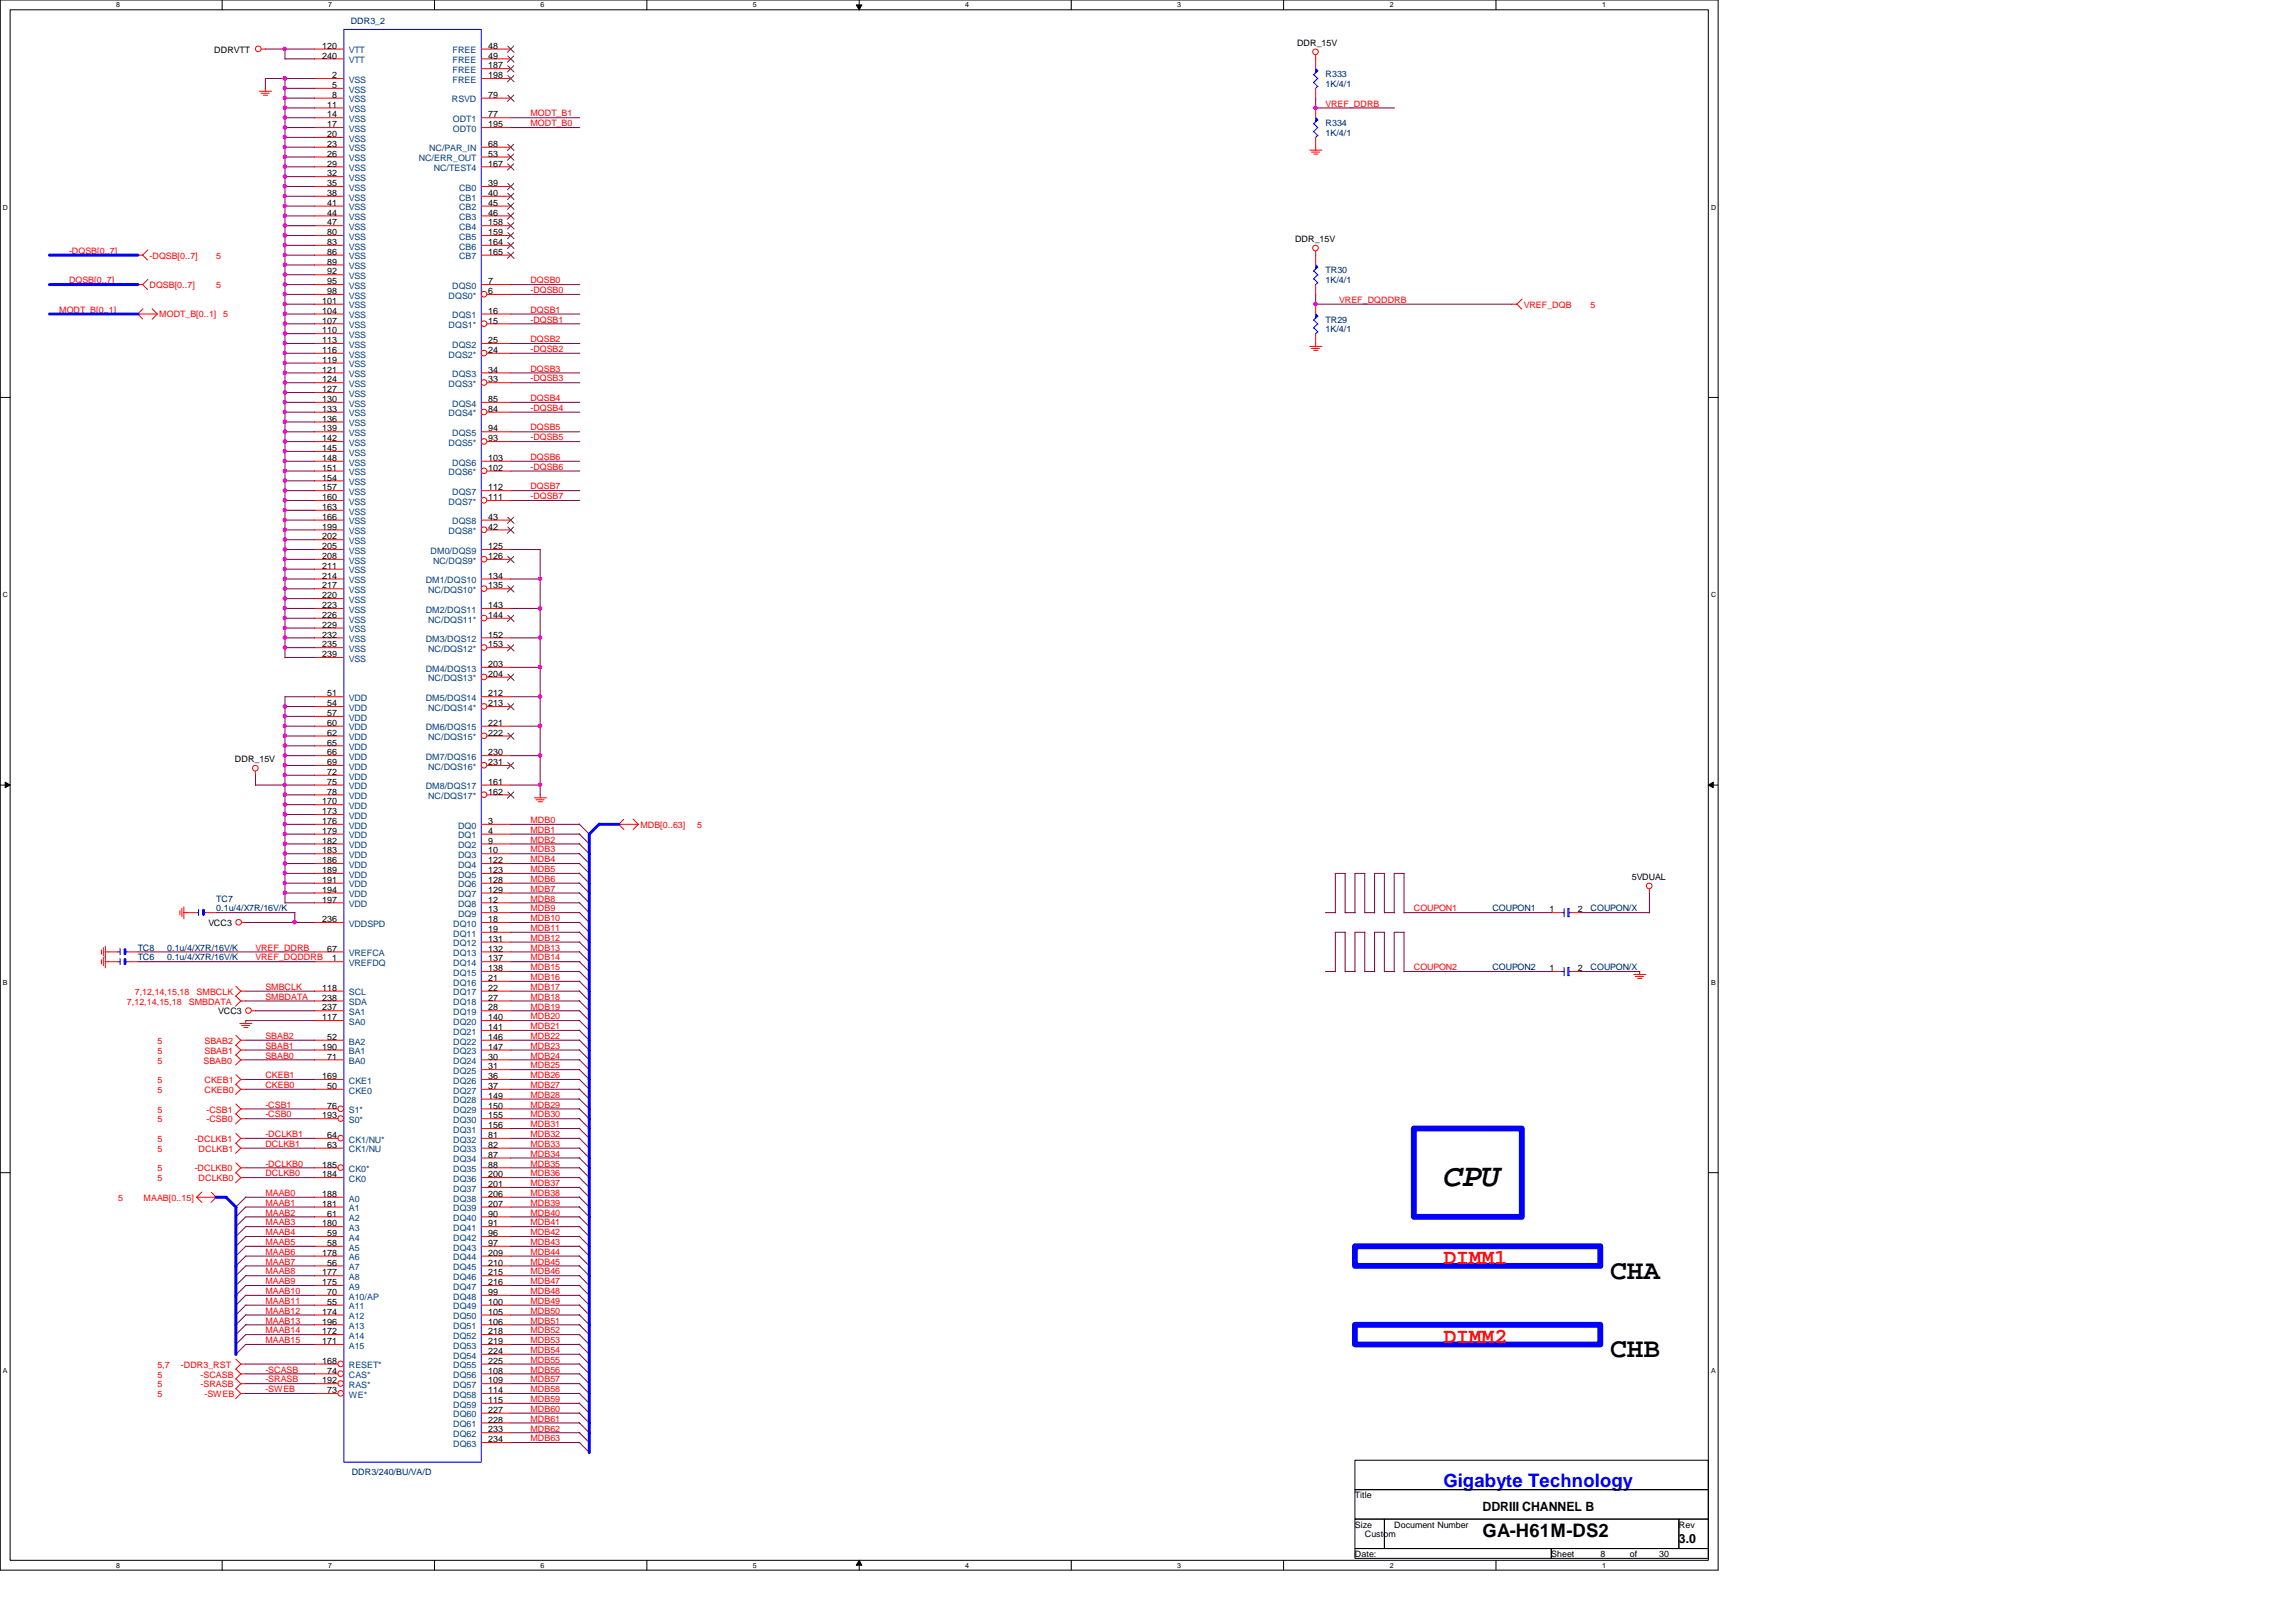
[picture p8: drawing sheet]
<svg xmlns="http://www.w3.org/2000/svg" width="297mm" height="210mm" viewBox="0 0 297 210" stroke-linecap="round" stroke-linejoin="round" font-family="sans-serif">
<defs><g id="words">
<text font-size="4.2" x="186.7" y="153.4">CPU</text>
<g font-size="3.6">
<text x="208.3" y="165.5">CHA</text>
<text x="208.3" y="175.6">CHB</text>
</g>
<g font-size="2.8" fill="#f00">
<text x="186.7" y="163.6">DIMM1</text>
<text x="186.7" y="173.8">DIMM2</text>
</g>
<text font-size="2.4" fill="#00f" x="186.7" y="192.5">Gigabyte Technology</text>
<text font-size="2.4" x="191.8" y="198.8">GA-H61M-DS2</text>
<g font-size="1.7">
<text x="191.8" y="195.6">DDRIII CHANNEL B</text>
<text x="217.2" y="199.6">3.0</text>
</g>
<g font-size="1.1" fill="#000080">
<text x="45.4" y="3.1">DDR3_2</text>
<text x="171.5" y="10">R333</text>
<text x="171.5" y="11.3">1K/4/1</text>
<text x="171.5" y="16.3">R334</text>
<text x="171.5" y="17.6">1K/4/1</text>
<text x="171.5" y="35.4">TR30</text>
<text x="171.5" y="41.7">TR29</text>
<text x="171.5" y="36.7">1K/4/1</text>
<text x="171.5" y="43">1K/4/1</text>
<text x="28" y="116.7">TC7</text>
<text x="28" y="117.9">0.1u/4/X7R/16V/K</text>
<text x="193.1" y="117.9">COUPON1</text>
<text x="205.8" y="117.9">COUPON/X</text>
<text x="17.8" y="123">TC8</text>
<text x="17.8" y="124.3">TC6</text>
<text x="21.6" y="124.3">0.1u/4/X7R/16V/K</text>
<text x="21.6" y="123">0.1u/4/X7R/16V/K</text>
<text x="193.1" y="125.6">COUPON2</text>
<text x="205.8" y="125.6">COUPON/X</text>
<text x="45.5" y="190.8">DDR3/240/BU/VA/D</text>
</g>
<g font-size="1.1">
<text x="167.8" y="5.9">DDR_15V</text>
<text x="27.7" y="6.8">DDRVTT</text>
<text x="41.7" y="7.6">240</text>
<text x="41.7" y="6.3">120</text>
<text x="43" y="10.1">2</text>
<text x="43" y="11.4">5</text>
<text x="63.2" y="10.1">198</text>
<text x="63.2" y="6.3">48</text>
<text x="63.2" y="8.8">187</text>
<text x="63.2" y="7.6">49</text>
<text x="42.3" y="13.9">11</text>
<text x="42.3" y="15.2">14</text>
<text x="42.3" y="16.5">17</text>
<text x="42.3" y="17.7">20</text>
<text x="43" y="12.7">8</text>
<text x="63.2" y="12.7">79</text>
<text x="63.2" y="16.5">195</text>
<text x="63.2" y="15.2">77</text>
<text x="42.3" y="19">23</text>
<text x="42.3" y="20.3">26</text>
<text x="42.3" y="21.5">29</text>
<text x="42.3" y="22.8">32</text>
<text x="63.2" y="19">68</text>
<text x="63.2" y="20.3">53</text>
<text x="63.2" y="21.5">167</text>
<text x="42.3" y="24.1">35</text>
<text x="42.3" y="25.4">38</text>
<text x="42.3" y="26.6">41</text>
<text x="42.3" y="27.9">44</text>
<text x="42.3" y="29.2">47</text>
<text x="63.2" y="24.1">39</text>
<text x="63.2" y="25.4">40</text>
<text x="63.2" y="26.6">45</text>
<text x="63.2" y="27.9">46</text>
<text x="63.2" y="29.2">158</text>
<text x="42.3" y="30.4">80</text>
<text x="42.3" y="31.7">83</text>
<text x="42.3" y="33">86</text>
<text x="42.3" y="34.2">89</text>
<text x="42.3" y="35.5">92</text>
<text x="63.2" y="30.4">159</text>
<text x="63.2" y="31.7">164</text>
<text x="63.2" y="33">165</text>
<text x="167.6" y="31.3">DDR_15V</text>
<text x="41.7" y="39.3">101</text>
<text x="41.7" y="40.6">104</text>
<text x="41.7" y="41.9">107</text>
<text x="42.3" y="36.8">95</text>
<text x="42.3" y="38.1">98</text>
<text x="63.2" y="36.8">7</text>
<text x="63.2" y="40.6">16</text>
<text x="63.2" y="38.1">6</text>
<text x="63.2" y="41.9">15</text>
<text x="41.7" y="46.9">119</text>
<text x="41.7" y="45.7">116</text>
<text x="41.7" y="44.4">113</text>
<text x="41.7" y="43.1">110</text>
<text x="63.2" y="44.4">25</text>
<text x="63.2" y="45.7">24</text>
<text x="41.7" y="50.8">127</text>
<text x="41.7" y="49.5">124</text>
<text x="41.7" y="48.2">121</text>
<text x="41.7" y="52">130</text>
<text x="41.7" y="53.3">133</text>
<text x="63.2" y="48.2">34</text>
<text x="63.2" y="52">85</text>
<text x="63.2" y="49.5">33</text>
<text x="63.2" y="53.3">84</text>
<text x="41.7" y="54.6">136</text>
<text x="41.7" y="55.8">139</text>
<text x="41.7" y="57.1">142</text>
<text x="41.7" y="58.4">145</text>
<text x="41.7" y="59.6">148</text>
<text x="63.2" y="55.8">94</text>
<text x="63.2" y="59.6">103</text>
<text x="63.2" y="57.1">93</text>
<text x="41.7" y="60.9">151</text>
<text x="41.7" y="62.2">154</text>
<text x="41.7" y="63.5">157</text>
<text x="41.7" y="64.7">160</text>
<text x="41.7" y="66">163</text>
<text x="63.2" y="63.5">112</text>
<text x="63.2" y="60.9">102</text>
<text x="63.2" y="64.7">111</text>
<text x="41.7" y="67.3">166</text>
<text x="41.7" y="68.5">199</text>
<text x="41.7" y="69.8">202</text>
<text x="41.7" y="71.1">205</text>
<text x="63.2" y="67.3">43</text>
<text x="63.2" y="68.5">42</text>
<text x="63.2" y="71.1">125</text>
<text x="41.7" y="73.6">211</text>
<text x="41.7" y="74.9">214</text>
<text x="41.7" y="72.3">208</text>
<text x="41.7" y="76.2">217</text>
<text x="41.7" y="77.4">220</text>
<text x="63.2" y="74.9">134</text>
<text x="63.2" y="72.3">126</text>
<text x="63.2" y="76.2">135</text>
<text x="41.7" y="78.7">223</text>
<text x="41.7" y="80">226</text>
<text x="41.7" y="81.2">229</text>
<text x="41.7" y="82.5">232</text>
<text x="41.7" y="83.8">235</text>
<text x="63.2" y="78.7">143</text>
<text x="63.2" y="82.5">152</text>
<text x="63.2" y="80">144</text>
<text x="63.2" y="83.8">153</text>
<text x="41.7" y="85">239</text>
<text x="63.2" y="86.3">203</text>
<text x="63.2" y="87.6">204</text>
<text x="42.3" y="90.1">51</text>
<text x="42.3" y="91.4">54</text>
<text x="42.3" y="92.7">57</text>
<text x="42.3" y="93.9">60</text>
<text x="42.3" y="95.2">62</text>
<text x="63.2" y="90.1">212</text>
<text x="63.2" y="93.9">221</text>
<text x="63.2" y="91.4">213</text>
<text x="63.2" y="95.2">222</text>
<text x="30.4" y="98.6">DDR_15V</text>
<text x="42.3" y="96.5">65</text>
<text x="42.3" y="97.7">66</text>
<text x="42.3" y="99">69</text>
<text x="42.3" y="100.3">72</text>
<text x="42.3" y="101.6">75</text>
<text x="63.2" y="97.7">230</text>
<text x="63.2" y="101.6">161</text>
<text x="63.2" y="99">231</text>
<text x="41.7" y="104.1">170</text>
<text x="41.7" y="105.4">173</text>
<text x="41.7" y="106.6">176</text>
<text x="41.7" y="107.9">179</text>
<text x="42.3" y="102.8">78</text>
<text x="63.2" y="102.8">162</text>
<text x="63.2" y="106.6">3</text>
<text x="63.2" y="107.9">4</text>
<text x="41.7" y="109.2">182</text>
<text x="41.7" y="110.4">183</text>
<text x="41.7" y="111.7">186</text>
<text x="41.7" y="113">189</text>
<text x="63.2" y="109.2">9</text>
<text x="63.2" y="110.4">10</text>
<text x="63.2" y="111.7">122</text>
<text x="63.2" y="113">123</text>
<text x="211.1" y="113.9">5VDUAL</text>
<text x="27" y="119.8">VCC3</text>
<text x="41.7" y="114.3">191</text>
<text x="41.7" y="115.5">194</text>
<text x="41.7" y="116.8">197</text>
<text x="41.7" y="119.3">236</text>
<text x="63.2" y="114.3">128</text>
<text x="63.2" y="115.5">129</text>
<text x="63.2" y="116.8">12</text>
<text x="63.2" y="118.1">13</text>
<text x="63.2" y="119.3">18</text>
<text x="200.4" y="118.1">1</text>
<text x="204.1" y="118.1">2</text>
<text x="42.3" y="123.1">67</text>
<text x="43" y="124.4">1</text>
<text x="63.2" y="120.6">19</text>
<text x="63.2" y="121.9">131</text>
<text x="63.2" y="123.1">132</text>
<text x="63.2" y="124.4">137</text>
<text x="63.2" y="125.7">138</text>
<text x="200.4" y="125.7">1</text>
<text x="204.1" y="125.7">2</text>
<text x="28.2" y="131.3">VCC3</text>
<text x="41.7" y="128.2">118</text>
<text x="41.7" y="129.5">238</text>
<text x="41.7" y="130.8">237</text>
<text x="63.2" y="127">21</text>
<text x="63.2" y="128.2">22</text>
<text x="63.2" y="129.5">27</text>
<text x="63.2" y="130.8">28</text>
<text x="41.7" y="132">117</text>
<text x="41.7" y="135.8">190</text>
<text x="42.3" y="134.6">52</text>
<text x="42.3" y="137.1">71</text>
<text x="63.2" y="132">140</text>
<text x="63.2" y="133.3">141</text>
<text x="63.2" y="134.6">146</text>
<text x="63.2" y="135.8">147</text>
<text x="63.2" y="137.1">30</text>
<text x="41.7" y="139.7">169</text>
<text x="42.3" y="140.9">50</text>
<text x="42.3" y="143.5">76</text>
<text x="63.2" y="138.4">31</text>
<text x="63.2" y="139.7">36</text>
<text x="63.2" y="140.9">37</text>
<text x="63.2" y="142.2">149</text>
<text x="63.2" y="143.5">150</text>
<text x="41.7" y="144.7">193</text>
<text x="42.3" y="148.5">63</text>
<text x="42.3" y="147.3">64</text>
<text x="63.2" y="144.7">155</text>
<text x="63.2" y="146">156</text>
<text x="63.2" y="147.3">81</text>
<text x="63.2" y="148.5">82</text>
<text x="63.2" y="149.8">87</text>
<text x="41.7" y="152.4">184</text>
<text x="41.7" y="151.1">185</text>
<text x="41.7" y="154.9">188</text>
<text x="63.2" y="151.1">88</text>
<text x="63.2" y="152.4">200</text>
<text x="63.2" y="153.6">201</text>
<text x="63.2" y="154.9">206</text>
<text x="41.7" y="156.2">181</text>
<text x="41.7" y="158.7">180</text>
<text x="42.3" y="157.4">61</text>
<text x="42.3" y="160">59</text>
<text x="42.3" y="161.2">58</text>
<text x="63.2" y="156.2">207</text>
<text x="63.2" y="157.4">90</text>
<text x="63.2" y="158.7">91</text>
<text x="63.2" y="160">96</text>
<text x="63.2" y="161.2">97</text>
<text x="41.7" y="162.5">178</text>
<text x="41.7" y="165.1">177</text>
<text x="41.7" y="166.3">175</text>
<text x="42.3" y="163.8">56</text>
<text x="42.3" y="167.6">70</text>
<text x="63.2" y="162.5">209</text>
<text x="63.2" y="163.8">210</text>
<text x="63.2" y="165.1">215</text>
<text x="63.2" y="166.3">216</text>
<text x="63.2" y="167.6">99</text>
<text x="41.7" y="170.1">174</text>
<text x="41.7" y="171.4">196</text>
<text x="41.7" y="172.7">172</text>
<text x="41.7" y="173.9">171</text>
<text x="42.3" y="168.9">55</text>
<text x="63.2" y="168.9">100</text>
<text x="63.2" y="170.1">105</text>
<text x="63.2" y="171.4">106</text>
<text x="63.2" y="172.7">218</text>
<text x="63.2" y="173.9">219</text>
<text x="41.7" y="176.5">168</text>
<text x="41.7" y="179">192</text>
<text x="42.3" y="177.8">74</text>
<text x="63.2" y="175.2">224</text>
<text x="63.2" y="176.5">225</text>
<text x="63.2" y="177.8">108</text>
<text x="63.2" y="179">109</text>
<text x="42.3" y="180.3">73</text>
<text x="63.2" y="180.3">114</text>
<text x="63.2" y="181.6">115</text>
<text x="63.2" y="182.8">227</text>
<text x="63.2" y="184.1">228</text>
<text x="63.2" y="185.4">233</text>
<text x="63.2" y="186.6">234</text>
<text x="175.3" y="193.9">Title</text>
<text x="175.3" y="197.7">Size</text>
<text x="180.4" y="197.7">Document Number</text>
<text x="217.2" y="197.7">Rev</text>
<text x="175.3" y="201.5">Date:</text>
<text x="176.6" y="199">Custom</text>
<text x="200.7" y="201.5">Sheet</text>
<text x="207" y="201.5">8</text>
<text x="210.9" y="201.5">of</text>
<text x="214.7" y="201.5">30</text>
</g>
<g font-size="1.1" fill="#004080">
<text x="45.1" y="8.2">VTT</text>
<text x="45.1" y="6.9">VTT</text>
<text x="45.1" y="10.7">VSS</text>
<text x="45.1" y="12">VSS</text>
<text x="58.5" y="10.7">FREE</text>
<text x="58.5" y="6.9">FREE</text>
<text x="58.5" y="9.4">FREE</text>
<text x="58.5" y="8.2">FREE</text>
<text x="45.1" y="13.3">VSS</text>
<text x="45.1" y="14.5">VSS</text>
<text x="45.1" y="15.8">VSS</text>
<text x="45.1" y="17.1">VSS</text>
<text x="58.5" y="13.3">RSVD</text>
<text x="58.6" y="17.1">ODT0</text>
<text x="58.6" y="15.8">ODT1</text>
<text x="45.1" y="18.3">VSS</text>
<text x="45.1" y="19.6">VSS</text>
<text x="45.1" y="20.9">VSS</text>
<text x="45.1" y="22.1">VSS</text>
<text x="45.1" y="23.4">VSS</text>
<text x="54.2" y="20.9">NC/ERR_OUT</text>
<text x="55.5" y="19.6">NC/PAR_IN</text>
<text x="56.1" y="22.1">NC/TEST4</text>
<text x="45.1" y="24.7">VSS</text>
<text x="45.1" y="26">VSS</text>
<text x="45.1" y="27.2">VSS</text>
<text x="45.1" y="28.5">VSS</text>
<text x="45.1" y="29.8">VSS</text>
<text x="59.4" y="24.7">CB0</text>
<text x="59.4" y="26">CB1</text>
<text x="59.4" y="27.2">CB2</text>
<text x="59.4" y="28.5">CB3</text>
<text x="59.4" y="29.8">CB4</text>
<text x="45.1" y="31">VSS</text>
<text x="45.1" y="32.3">VSS</text>
<text x="45.1" y="33.6">VSS</text>
<text x="45.1" y="34.8">VSS</text>
<text x="59.4" y="31">CB5</text>
<text x="59.4" y="32.3">CB6</text>
<text x="59.4" y="33.6">CB7</text>
<text x="45.1" y="36.1">VSS</text>
<text x="45.1" y="37.4">VSS</text>
<text x="45.1" y="38.7">VSS</text>
<text x="45.1" y="39.9">VSS</text>
<text x="45.1" y="41.2">VSS</text>
<text x="58" y="38.7">DQS0*</text>
<text x="58.5" y="37.4">DQS0</text>
<text x="58.5" y="41.2">DQS1</text>
<text x="45.1" y="47.5">VSS</text>
<text x="45.1" y="46.3">VSS</text>
<text x="45.1" y="45">VSS</text>
<text x="45.1" y="43.7">VSS</text>
<text x="45.1" y="42.5">VSS</text>
<text x="58" y="42.5">DQS1*</text>
<text x="58" y="46.3">DQS2*</text>
<text x="58.5" y="45">DQS2</text>
<text x="45.1" y="51.4">VSS</text>
<text x="45.1" y="50.1">VSS</text>
<text x="45.1" y="48.8">VSS</text>
<text x="45.1" y="52.6">VSS</text>
<text x="45.1" y="53.9">VSS</text>
<text x="58" y="50.1">DQS3*</text>
<text x="58" y="53.9">DQS4*</text>
<text x="58.5" y="48.8">DQS3</text>
<text x="58.5" y="52.6">DQS4</text>
<text x="45.1" y="55.2">VSS</text>
<text x="45.1" y="56.4">VSS</text>
<text x="45.1" y="57.7">VSS</text>
<text x="45.1" y="59">VSS</text>
<text x="58" y="57.7">DQS5*</text>
<text x="58.5" y="56.4">DQS5</text>
<text x="45.1" y="60.2">VSS</text>
<text x="45.1" y="61.5">VSS</text>
<text x="45.1" y="62.8">VSS</text>
<text x="45.1" y="64.1">VSS</text>
<text x="45.1" y="65.3">VSS</text>
<text x="58" y="61.5">DQS6*</text>
<text x="58" y="65.3">DQS7*</text>
<text x="58.5" y="60.2">DQS6</text>
<text x="58.5" y="64.1">DQS7</text>
<text x="45.1" y="66.6">VSS</text>
<text x="45.1" y="67.9">VSS</text>
<text x="45.1" y="69.1">VSS</text>
<text x="45.1" y="70.4">VSS</text>
<text x="45.1" y="71.7">VSS</text>
<text x="55.7" y="71.7">DM0/DQS9</text>
<text x="58" y="69.1">DQS8*</text>
<text x="58.5" y="67.9">DQS8</text>
<text x="45.1" y="74.2">VSS</text>
<text x="45.1" y="75.5">VSS</text>
<text x="45.1" y="72.9">VSS</text>
<text x="45.1" y="76.8">VSS</text>
<text x="55.1" y="75.5">DM1/DQS10</text>
<text x="55.4" y="76.8">NC/DQS10*</text>
<text x="56" y="72.9">NC/DQS9*</text>
<text x="45.1" y="78">VSS</text>
<text x="45.1" y="79.3">VSS</text>
<text x="45.1" y="80.6">VSS</text>
<text x="45.1" y="81.8">VSS</text>
<text x="45.1" y="83.1">VSS</text>
<text x="55.1" y="79.3">DM2/DQS11</text>
<text x="55.1" y="83.1">DM3/DQS12</text>
<text x="55.4" y="80.6">NC/DQS11*</text>
<text x="45.1" y="84.4">VSS</text>
<text x="45.1" y="85.6">VSS</text>
<text x="55.1" y="86.9">DM4/DQS13</text>
<text x="55.4" y="84.4">NC/DQS12*</text>
<text x="55.4" y="88.2">NC/DQS13*</text>
<text x="45.1" y="90.7">VDD</text>
<text x="45.1" y="92">VDD</text>
<text x="45.1" y="93.3">VDD</text>
<text x="45.1" y="94.5">VDD</text>
<text x="45.1" y="95.8">VDD</text>
<text x="55.1" y="90.7">DM5/DQS14</text>
<text x="55.1" y="94.5">DM6/DQS15</text>
<text x="55.4" y="92">NC/DQS14*</text>
<text x="55.4" y="95.8">NC/DQS15*</text>
<text x="45.1" y="97.1">VDD</text>
<text x="45.1" y="98.3">VDD</text>
<text x="45.1" y="99.6">VDD</text>
<text x="45.1" y="100.9">VDD</text>
<text x="55.1" y="98.3">DM7/DQS16</text>
<text x="55.4" y="99.6">NC/DQS16*</text>
<text x="45.1" y="102.2">VDD</text>
<text x="45.1" y="103.4">VDD</text>
<text x="45.1" y="104.7">VDD</text>
<text x="45.1" y="106">VDD</text>
<text x="45.1" y="107.2">VDD</text>
<text x="55.1" y="102.2">DM8/DQS17</text>
<text x="55.4" y="103.4">NC/DQS17*</text>
<text x="59.3" y="107.2">DQ0</text>
<text x="45.1" y="108.5">VDD</text>
<text x="45.1" y="109.8">VDD</text>
<text x="45.1" y="111">VDD</text>
<text x="45.1" y="112.3">VDD</text>
<text x="45.1" y="113.6">VDD</text>
<text x="59.3" y="108.5">DQ1</text>
<text x="59.3" y="109.8">DQ2</text>
<text x="59.3" y="111">DQ3</text>
<text x="59.3" y="112.3">DQ4</text>
<text x="59.3" y="113.6">DQ5</text>
<text x="45.1" y="114.9">VDD</text>
<text x="45.1" y="116.1">VDD</text>
<text x="45.1" y="117.4">VDD</text>
<text x="45.1" y="119.9">VDDSPD</text>
<text x="58.6" y="119.9">DQ10</text>
<text x="59.3" y="114.9">DQ6</text>
<text x="59.3" y="116.1">DQ7</text>
<text x="59.3" y="117.4">DQ8</text>
<text x="59.3" y="118.7">DQ9</text>
<text x="45.1" y="125">VREFDQ</text>
<text x="45.1" y="123.7">VREFCA</text>
<text x="58.6" y="121.2">DQ11</text>
<text x="58.6" y="122.5">DQ12</text>
<text x="58.6" y="123.7">DQ13</text>
<text x="58.6" y="125">DQ14</text>
<text x="45.1" y="128.8">SCL</text>
<text x="45.1" y="130.1">SDA</text>
<text x="45.1" y="131.4">SA1</text>
<text x="58.6" y="126.3">DQ15</text>
<text x="58.6" y="127.6">DQ16</text>
<text x="58.6" y="128.8">DQ17</text>
<text x="58.6" y="130.1">DQ18</text>
<text x="58.6" y="131.4">DQ19</text>
<text x="45.1" y="132.6">SA0</text>
<text x="45.1" y="135.2">BA2</text>
<text x="45.1" y="136.4">BA1</text>
<text x="45.1" y="137.7">BA0</text>
<text x="58.6" y="132.6">DQ20</text>
<text x="58.6" y="133.9">DQ21</text>
<text x="58.6" y="135.2">DQ22</text>
<text x="58.6" y="136.4">DQ23</text>
<text x="58.6" y="137.7">DQ24</text>
<text x="45.1" y="141.5">CKE0</text>
<text x="45.1" y="140.3">CKE1</text>
<text x="58.6" y="139">DQ25</text>
<text x="58.6" y="140.3">DQ26</text>
<text x="58.6" y="141.5">DQ27</text>
<text x="58.6" y="142.8">DQ28</text>
<text x="45.1" y="145.3">S0*</text>
<text x="45.1" y="144.1">S1*</text>
<text x="45.1" y="149.1">CK1/NU</text>
<text x="45.1" y="147.9">CK1/NU*</text>
<text x="58.6" y="144.1">DQ29</text>
<text x="58.6" y="145.3">DQ30</text>
<text x="58.6" y="146.6">DQ31</text>
<text x="58.6" y="147.9">DQ32</text>
<text x="58.6" y="149.1">DQ33</text>
<text x="45.1" y="153">CK0</text>
<text x="45.1" y="151.7">CK0*</text>
<text x="45.1" y="155.5">A0</text>
<text x="58.6" y="150.4">DQ34</text>
<text x="58.6" y="151.7">DQ35</text>
<text x="58.6" y="153">DQ36</text>
<text x="58.6" y="154.2">DQ37</text>
<text x="58.6" y="155.5">DQ38</text>
<text x="45.1" y="156.8">A1</text>
<text x="45.1" y="158">A2</text>
<text x="45.1" y="159.3">A3</text>
<text x="45.1" y="160.6">A4</text>
<text x="45.1" y="161.8">A5</text>
<text x="58.6" y="156.8">DQ39</text>
<text x="58.6" y="158">DQ40</text>
<text x="58.6" y="159.3">DQ41</text>
<text x="58.6" y="160.6">DQ42</text>
<text x="58.6" y="161.8">DQ43</text>
<text x="45.1" y="163.1">A6</text>
<text x="45.1" y="164.4">A7</text>
<text x="45.1" y="165.7">A8</text>
<text x="45.1" y="166.9">A9</text>
<text x="58.6" y="163.1">DQ44</text>
<text x="58.6" y="164.4">DQ45</text>
<text x="58.6" y="165.7">DQ46</text>
<text x="58.6" y="166.9">DQ47</text>
<text x="45.1" y="168.2">A10/AP</text>
<text x="45.1" y="169.5">A11</text>
<text x="45.1" y="170.7">A12</text>
<text x="45.1" y="172">A13</text>
<text x="45.1" y="173.3">A14</text>
<text x="58.6" y="168.2">DQ48</text>
<text x="58.6" y="169.5">DQ49</text>
<text x="58.6" y="170.7">DQ50</text>
<text x="58.6" y="172">DQ51</text>
<text x="58.6" y="173.3">DQ52</text>
<text x="45.1" y="174.5">A15</text>
<text x="45.1" y="177.1">RESET*</text>
<text x="45.1" y="178.4">CAS*</text>
<text x="45.1" y="179.6">RAS*</text>
<text x="58.6" y="174.5">DQ53</text>
<text x="58.6" y="175.8">DQ54</text>
<text x="58.6" y="177.1">DQ55</text>
<text x="58.6" y="178.4">DQ56</text>
<text x="58.6" y="179.6">DQ57</text>
<text x="45.1" y="180.9">WE*</text>
<text x="58.6" y="180.9">DQ58</text>
<text x="58.6" y="182.2">DQ59</text>
<text x="58.6" y="183.4">DQ60</text>
<text x="58.6" y="184.7">DQ61</text>
<text x="58.6" y="186">DQ62</text>
<text x="58.6" y="187.2">DQ63</text>
</g>
<g font-size="1.1" fill="#f00">
<text x="68.6" y="15.1">MODT_B1</text>
<text x="68.6" y="16.3">MODT_B0</text>
<text x="171.5" y="13.8">VREF_DDRB</text>
<text x="8.9" y="32.9">-DQSB[0..7]</text>
<text x="19.3" y="33.5">-DQSB[0..7]</text>
<text x="28" y="33.5">5</text>
<text x="7.7" y="40.5">MODT_B[0..1]</text>
<text x="8.9" y="36.7">DQSB[0..7]</text>
<text x="19.3" y="37.3">DQSB[0..7]</text>
<text x="20.6" y="41">MODT_B[0..1]</text>
<text x="28" y="37.3">5</text>
<text x="28.9" y="41">5</text>
<text x="68.6" y="40.5">DQSB1</text>
<text x="68.6" y="37.9">-DQSB0</text>
<text x="68.6" y="36.7">DQSB0</text>
<text x="68.6" y="41.7">-DQSB1</text>
<text x="173.3" y="39.2">VREF_DQDDRB</text>
<text x="197.1" y="39.8">VREF_DQB</text>
<text x="205.8" y="39.8">5</text>
<text x="68.6" y="44.3">DQSB2</text>
<text x="68.6" y="45.6">-DQSB2</text>
<text x="68.6" y="53.2">-DQSB4</text>
<text x="68.6" y="48.1">DQSB3</text>
<text x="68.6" y="49.4">-DQSB3</text>
<text x="68.6" y="51.9">DQSB4</text>
<text x="68.6" y="59.5">DQSB6</text>
<text x="68.6" y="55.7">DQSB5</text>
<text x="68.6" y="57">-DQSB5</text>
<text x="68.6" y="64.6">-DQSB7</text>
<text x="68.6" y="63.3">DQSB7</text>
<text x="68.6" y="60.8">-DQSB6</text>
<text x="68.6" y="106.5">MDB0</text>
<text x="68.6" y="107.8">MDB1</text>
<text x="82.8" y="107.1">MDB[0..63]</text>
<text x="90.2" y="107.1">5</text>
<text x="68.6" y="109.1">MDB2</text>
<text x="68.6" y="111.6">MDB4</text>
<text x="68.6" y="110.3">MDB3</text>
<text x="68.6" y="112.9">MDB5</text>
<text x="68.6" y="119.2">MDB10</text>
<text x="68.6" y="114.1">MDB6</text>
<text x="68.6" y="115.4">MDB7</text>
<text x="68.6" y="117.9">MDB9</text>
<text x="68.6" y="116.7">MDB8</text>
<text x="182.9" y="117.9">COUPON1</text>
<text x="33.1" y="124.3">VREF_DQDDRB</text>
<text x="33.1" y="123">VREF_DDRB</text>
<text x="68.6" y="121.8">MDB12</text>
<text x="68.6" y="120.5">MDB11</text>
<text x="68.6" y="124.3">MDB14</text>
<text x="68.6" y="123">MDB13</text>
<text x="68.6" y="125.6">MDB15</text>
<text x="182.9" y="125.6">COUPON2</text>
<text x="16.4" y="130">7,12,14,15,18</text>
<text x="17.4" y="128.7">7,12,14,15,18</text>
<text x="24.4" y="130">SMBDATA</text>
<text x="25.4" y="128.7">SMBCLK</text>
<text x="34.3" y="128.1">SMBCLK</text>
<text x="34.3" y="129.4">SMBDATA</text>
<text x="68.6" y="131.9">MDB20</text>
<text x="68.6" y="130.6">MDB19</text>
<text x="68.6" y="129.4">MDB18</text>
<text x="68.6" y="128.1">MDB17</text>
<text x="68.6" y="126.8">MDB16</text>
<text x="20.4" y="136.4">5</text>
<text x="20.4" y="135.1">5</text>
<text x="20.4" y="137.8">5</text>
<text x="26.3" y="137.8">SBAB0</text>
<text x="26.5" y="136.4">SBAB1</text>
<text x="26.5" y="135.1">SBAB2</text>
<text x="34.3" y="137">SBAB0</text>
<text x="34.3" y="135.7">SBAB1</text>
<text x="34.3" y="134.5">SBAB2</text>
<text x="68.6" y="134.5">MDB22</text>
<text x="68.6" y="133.2">MDB21</text>
<text x="68.6" y="135.7">MDB23</text>
<text x="68.6" y="137">MDB24</text>
<text x="20.4" y="140.2">5</text>
<text x="20.4" y="141.4">5</text>
<text x="20.4" y="144">5</text>
<text x="26.5" y="140.2">CKEB1</text>
<text x="26.5" y="141.4">CKEB0</text>
<text x="26.7" y="144">-CSB1</text>
<text x="34.3" y="140.8">CKEB0</text>
<text x="34.3" y="139.5">CKEB1</text>
<text x="34.3" y="143.3">-CSB1</text>
<text x="68.6" y="139.5">MDB26</text>
<text x="68.6" y="142.1">MDB28</text>
<text x="68.6" y="138.3">MDB25</text>
<text x="68.6" y="140.8">MDB27</text>
<text x="68.6" y="143.3">MDB29</text>
<text x="20.4" y="149.1">5</text>
<text x="20.4" y="145.2">5</text>
<text x="20.4" y="147.8">5</text>
<text x="25.2" y="147.8">-DCLKB1</text>
<text x="25.7" y="149.1">DCLKB1</text>
<text x="26.7" y="145.2">-CSB0</text>
<text x="34.3" y="144.6">-CSB0</text>
<text x="34.3" y="147.2">-DCLKB1</text>
<text x="34.3" y="148.4">DCLKB1</text>
<text x="68.6" y="145.9">MDB31</text>
<text x="68.6" y="147.2">MDB32</text>
<text x="68.6" y="144.6">MDB30</text>
<text x="68.6" y="149.7">MDB34</text>
<text x="68.6" y="148.4">MDB33</text>
<text x="15.3" y="155.4">5</text>
<text x="18.6" y="155.4">MAAB[0..15]</text>
<text x="20.4" y="152.9">5</text>
<text x="20.4" y="151.6">5</text>
<text x="25.2" y="151.6">-DCLKB0</text>
<text x="25.7" y="152.9">DCLKB0</text>
<text x="34.3" y="154.8">MAAB0</text>
<text x="34.3" y="151">-DCLKB0</text>
<text x="34.3" y="152.2">DCLKB0</text>
<text x="68.6" y="151">MDB35</text>
<text x="68.6" y="153.5">MDB37</text>
<text x="68.6" y="154.8">MDB38</text>
<text x="68.6" y="152.2">MDB36</text>
<text x="34.3" y="158.6">MAAB3</text>
<text x="34.3" y="157.3">MAAB2</text>
<text x="34.3" y="161.1">MAAB5</text>
<text x="34.3" y="156">MAAB1</text>
<text x="34.3" y="159.9">MAAB4</text>
<text x="68.6" y="158.6">MDB41</text>
<text x="68.6" y="161.1">MDB43</text>
<text x="68.6" y="157.3">MDB40</text>
<text x="68.6" y="156">MDB39</text>
<text x="68.6" y="159.9">MDB42</text>
<text x="34.3" y="164.9">MAAB8</text>
<text x="34.3" y="167.5">MAAB10</text>
<text x="34.3" y="162.4">MAAB6</text>
<text x="34.3" y="166.2">MAAB9</text>
<text x="34.3" y="163.7">MAAB7</text>
<text x="68.6" y="167.5">MDB48</text>
<text x="68.6" y="163.7">MDB45</text>
<text x="68.6" y="164.9">MDB46</text>
<text x="68.6" y="166.2">MDB47</text>
<text x="68.6" y="162.4">MDB44</text>
<text x="34.3" y="171.3">MAAB13</text>
<text x="34.3" y="170">MAAB12</text>
<text x="34.3" y="168.7">MAAB11</text>
<text x="34.3" y="172.6">MAAB14</text>
<text x="34.3" y="173.8">MAAB15</text>
<text x="68.6" y="168.7">MDB49</text>
<text x="68.6" y="173.8">MDB53</text>
<text x="68.6" y="171.3">MDB51</text>
<text x="68.6" y="170">MDB50</text>
<text x="68.6" y="172.6">MDB52</text>
<text x="20.4" y="177">5,7</text>
<text x="20.4" y="179.5">5</text>
<text x="20.4" y="178.3">5</text>
<text x="23.4" y="177">-DDR3_RST</text>
<text x="25.9" y="179.5">-SRASB</text>
<text x="25.9" y="178.3">-SCASB</text>
<text x="34.3" y="177.6">-SCASB</text>
<text x="34.3" y="178.9">-SRASB</text>
<text x="68.6" y="177.6">MDB56</text>
<text x="68.6" y="178.9">MDB57</text>
<text x="68.6" y="176.4">MDB55</text>
<text x="68.6" y="175.1">MDB54</text>
<text x="20.4" y="180.8">5</text>
<text x="26.5" y="180.8">-SWEB</text>
<text x="34.3" y="180.2">-SWEB</text>
<text x="68.6" y="182.7">MDB60</text>
<text x="68.6" y="180.2">MDB58</text>
<text x="68.6" y="184">MDB61</text>
<text x="68.6" y="185.3">MDB62</text>
<text x="68.6" y="181.4">MDB59</text>
<text x="68.6" y="186.5">MDB63</text>
</g>
<g font-size=".9">
<text x="15" y=".9">8</text>
<text x="42.5" y=".9">7</text>
<text x="69.9" y=".9">6</text>
<text x="97.4" y=".9">5</text>
<text x="124.9" y=".9">4</text>
<text x="152.3" y=".9">3</text>
<text x="179.8" y=".9">2</text>
<text x="207.3" y=".9">1</text>
<text x=".4" y="27.1">D</text>
<text x="221.4" y="27.1">D</text>
<text x=".4" y="77.3">C</text>
<text x="221.4" y="77.3">C</text>
<text x=".4" y="127.5">B</text>
<text x="221.4" y="127.5">B</text>
<text x=".4" y="177.6">A</text>
<text x="221.4" y="177.6">A</text>
<text x="15" y="202.9">8</text>
<text x="42.5" y="202.9">7</text>
<text x="69.9" y="202.9">6</text>
<text x="97.4" y="202.9">5</text>
<text x="124.9" y="202.9">4</text>
<text x="152.3" y="202.9">3</text>
<text x="179.8" y="202.9">2</text>
<text x="207.3" y="202.9">1</text>
</g>
</g></defs>
<path d="M0 0h222.3v203.2h-222.3zM1.3 1.3h219.7v200.6h-219.7z" fill="none" stroke="#000" stroke-width=".13"/>
<g fill="#fff">
<path d="M15 .1h.5v1h-.5z"/>
<path d="M15 202h.5v1.1h-.5z"/>
</g>
<path d="M28.7 0v1.3M28.7 201.9v1.3" fill="none" stroke="#000" stroke-width=".13"/>
<g fill="#fff">
<path d="M42.5 .1h.5v1h-.5z"/>
<path d="M42.5 202h.5v1.1h-.5z"/>
</g>
<path d="M56.2 0v1.3M56.2 201.9v1.3" fill="none" stroke="#000" stroke-width=".13"/>
<g fill="#fff">
<path d="M69.9 .1h.5v1h-.5z"/>
<path d="M69.9 202h.5v1.1h-.5z"/>
</g>
<path d="M83.7 0v1.3M83.7 201.9v1.3" fill="none" stroke="#000" stroke-width=".13"/>
<g fill="#fff">
<path d="M97.4 .1h.5v1h-.5z"/>
<path d="M97.4 202h.5v1.1h-.5z"/>
</g>
<path d="M110.8 .6h.7l-.3 .7zM111.2 0v1.3M111.2 201.9l.3 .7h-.7zM111.2 201.9v1.3" fill="none" stroke="#000" stroke-width=".13"/>
<path d="M110.8 .6h.7l-.3 .7zM111.2 201.9l.3 .7h-.7z" fill="#000"/>
<g fill="#fff">
<path d="M124.9 .1h.5v1h-.5z"/>
<path d="M124.9 202h.5v1.1h-.5z"/>
</g>
<path d="M138.6 0v1.3M138.6 201.9v1.3" fill="none" stroke="#000" stroke-width=".13"/>
<g fill="#fff">
<path d="M152.3 .1h.5v1h-.5z"/>
<path d="M152.3 202h.5v1.1h-.5z"/>
</g>
<path d="M166.1 0v1.3M166.1 201.9v1.3" fill="none" stroke="#000" stroke-width=".13"/>
<g fill="#fff">
<path d="M179.8 .1h.5v1h-.5z"/>
<path d="M179.8 202h.5v1.1h-.5z"/>
</g>
<path d="M193.5 0v1.3M193.5 201.9v1.3" fill="none" stroke="#000" stroke-width=".13"/>
<g fill="#fff">
<path d="M207.3 .1h.5v1h-.5z"/>
<path d="M207.3 202h.5v1.1h-.5z"/>
<path d="M.4 26.3h.6v1h-.6z"/>
<path d="M221.3 26.3h.7v1h-.7z"/>
<path d="M.4 76.5h.6v1h-.6z"/>
<path d="M221.3 76.5h.7v1h-.7z"/>
</g>
<path d="M0 51.4h1.3M221 51.4h1.3" fill="none" stroke="#000" stroke-width=".13"/>
<g fill="#fff">
<path d="M.4 126.7h.6v1h-.6z"/>
<path d="M221.3 126.7h.6v1h-.6z"/>
</g>
<path d="M0 101.6h1.3M.7 101.2l.6 .4-.6 .3zM221 101.6l.6-.4v.7zM221 101.6h1.3" fill="none" stroke="#000" stroke-width=".13"/>
<path d="M.7 101.2l.6 .4-.6 .3zM221 101.6l.6-.4v.7z" fill="#000"/>
<g fill="#fff">
<path d="M.4 176.8h.5v1h-.5z"/>
<path d="M221.3 176.8h.6v1h-.6z"/>
</g>
<path d="M0 151.8h1.3M221 151.8h1.3M175.3 189h45.7v3.8h-45.7zM175.3 192.8h45.7v3.8h-45.7zM175.3 196.6h3.8v3.8h-3.8zM179.1 196.6h38.1v3.8h-38.1zM217.2 196.6h3.8v3.8h-3.8zM175.3 200.4h25.4v1.3h-25.4zM200.7 200.4h20.3v1.3h-20.3z" fill="none" stroke="#000" stroke-width=".13"/>
<path d="M182.9 146h14v11.5h-14zM175.3 161.3h31.7v2.5h-31.7zM175.3 171.4h31.7v2.6h-31.7z" fill="none" stroke="#00f" stroke-width=".76"/>
<g fill="none" stroke="#f00" stroke-width=".13">
<path d="M33.6 11.8h1.5M33.8 12.1h1M33.8 6.3h.6M34.1 12.3h.5M34.3 11.4v.5M169.5 19.4h1.5M169.7 19.7h1M170 19.9h.5M170.2 7.1v.6M170.2 19v.5M17.8 33h.7M17.8 36.8h.7"/>
<path d="M18.4 33l.7 .7M18.4 36.8l.7 .7M18.5 40l-.7 .6h2.6M19.1 32.3l-.6 .7M19.1 36.2l-.6 .6M19.7 40l.7 .6M170.2 32.5v.6M195.6 39.4h.7M196.2 39.3l.7 .7M196.9 38.7l-.7 .7M17.8 40.6l.7 .7M20.4 40.6l-.7 .7"/>
<path d="M169.5 44.8h1.5M169.7 45.1h1M170 45.3h.5M170.2 44.4v.5M33.1 99.8v.6M23.3 117.9v.5M23.5 117.6v1M23.7 118.1h.5M23.8 117.3v1.6M31.3 119.4h.5M69.1 103.2h1.6M69.3 103.5h1.1"/>
<path d="M69.6 103.8h.6M69.9 102.9v.4M80.7 106l-.7 .7M81.9 106l.7 .7M82.6 106.7h-2.6l.7 .7M82.6 106.7l-.7 .7M213.4 115.1v.5M13.1 122.9v.6M13.1 124.2v.6M13.4 122.6v1.1M13.4 123.9v1.1M13.6 123.2h.4"/>
<path d="M13.6 124.5h.4M13.6 122.4v2.9M30.5 127.6l.7 .7M30.5 136.5l.7 .7M30.5 135.2l.7 .7M30.5 139.1l.7 .6M30.5 134l.7 .7M30.5 128.9l.7 .7M31 132.5h1.6M31.1 128.3h.7M31.1 137.2h.7M31.1 135.9h.7"/>
<path d="M31.1 139.7h.7M31.1 134.6h.7M31.1 129.5h.7M31.2 128.3l-.7 .6M31.2 137.2l-.7 .6M31.2 135.9l-.7 .7M31.2 139.7l-.7 .7M31.2 134.6l-.7 .7M31.2 129.5l-.7 .7M31.2 132.7h1.1M31.5 133h.6M31.8 132.1v.4"/>
<path d="M32.5 130.8h.6M211.4 126.1h1.5M211.6 126.4h1M211.9 126.6h.5M212.1 125.7v.4M25.4 154.9h2.6l-.7 .7M25.4 154.9l.7 .7M26.1 154.3l-.7 .6M27.3 154.3l.7 .7M30.5 140.3l.7 .7M30.5 144.1l.7 .7M30.5 142.9l.7 .6"/>
<path d="M30.5 146.7l.7 .7M30.5 147.9l.7 .7M30.5 151.8l.7 .6M30.5 150.5l.7 .7M31.1 141h.7M31.1 144.8h.7M31.1 143.5h.7M31.1 147.3h.7M31.1 148.6h.7M31.1 152.4h.7M31.1 151.1h.7M31.2 141l-.7 .6"/>
<path d="M31.2 144.8l-.7 .7M31.2 143.5l-.7 .7M31.2 147.3l-.7 .7M31.2 148.6l-.7 .7M31.2 152.4l-.7 .7M31.2 151.1l-.7 .7M30.5 178.4l.7 .7M30.5 179.7l.7 .7M30.5 177.2l.7 .6M30.5 175.9l.7 .7M31.1 179.1h.7M31.1 177.8h.7"/>
<path d="M31.1 176.5h.7M31.2 179.1l-.7 .6M31.2 177.8l-.7 .7M31.2 176.5l-.7 .7M31.1 180.3h.7M31.2 180.3l-.7 .7"/>
<circle cx="33.4" cy="6.3" r=".37"/>
<circle cx="170.2" cy="6.7" r=".37"/>
<circle cx="170.2" cy="32.1" r=".37"/>
<circle cx="33" cy="99.4" r=".37"/>
<circle cx="30.9" cy="119.3" r=".37"/>
<circle cx="213.4" cy="114.6" r=".37"/>
<circle cx="32.1" cy="130.8" r=".37"/>
</g>
<path d="M170 9.7l.5 .5M170 10.7l.5 .5M170.2 8.9l.3 .3M170.5 9.1l-.6 .6M170.5 10.2l-.6 .5M170.5 11.2l-.3 .3" fill="none" stroke="#00f" stroke-width=".13"/>
<path d="M170.2 8.9l.3 .2-.3 .3 .3-.3-.3 .3z" fill-rule="evenodd" fill="#00f"/>
<g fill="none" stroke="#00f" stroke-width=".13">
<path d="M170 16l.5 .6M170 17l.5 .6M170.2 8.9l.3 .2-.3 .3 .3-.3-.3 .3zM170.2 15.2l.3 .3M170.5 15.5l-.6 .5M170.5 16.5l-.6 .6M170.5 17.5l-.3 .3M25.4 118.1h.3M25.7 117.7v.8M26.3 118.1h.4M202 118.1h.4M202.3 117.6v1.1"/>
<path d="M202.8 118.6h.2M203 118.1h.3M203 117.6v1.1M203 117.6h-.2v1.1M15.2 123.2h.3M15.5 122.8v.8M16.1 123.2h.4"/>
</g>
<path d="M170.2 7.6v1.3M170.2 11.4v1.3M24.2 118.1h1.2M26.7 118.1h1.3M200.7 118.1h1.3M203.2 118.1h1.3M14 123.2h1.3M16.5 123.2h1.3" fill="none" stroke="#f00" stroke-width=".13"/>
<path d="M26.3 117.8v.6M16.2 122.9v.5" fill="none" stroke="#00f" stroke-width=".38"/>
<path d="M170.2 15.2l.3 .3-.3 .2 .3-.2-.3 .2z" fill-rule="evenodd" fill="#00f"/>
<g fill="none" stroke="#00f" stroke-width=".13">
<path d="M170.2 15.2l.3 .3-.3 .2 .3-.2-.3 .2zM170 41.4l.5 .6M170 42.4l.5 .6M170.2 40.6l.3 .3M170.5 40.9l-.6 .5M170.5 41.9l-.6 .6M170.5 42.9l-.3 .3M202 125.7h.4M202.3 125.2v1.1M202.8 126.2h.2M203 125.7h.3M203 125.2v1.1"/>
<path d="M203 125.2h-.2v1.1"/>
</g>
<path d="M170.2 14v1.2M170.2 17.8v1.2M200.7 125.7h1.3M203.2 125.7h1.3" fill="none" stroke="#f00" stroke-width=".13"/>
<path d="M170.2 40.6l.3 .3-.3 .2 .3-.2-.3 .2z" fill-rule="evenodd" fill="#00f"/>
<path d="M170 35.1l.5 .5M170 36.1l.5 .5M170.2 34.3l.3 .3M170.5 34.5l-.6 .6M170.5 35.6l-.6 .5M170.5 36.6l-.3 .3M170.2 40.6l.3 .3-.3 .2 .3-.2-.3 .2zM15.2 124.5h.3M15.5 124v.8M16.1 124.5h.4" fill="none" stroke="#00f" stroke-width=".13"/>
<path d="M170.2 39.4v1.2M170.2 43.2v1.2M14 124.5h1.3M16.5 124.5h1.3" fill="none" stroke="#f00" stroke-width=".13"/>
<path d="M16.2 124.2v.5" fill="none" stroke="#00f" stroke-width=".38"/>
<path d="M170.2 34.3l.3 .2-.3 .3 .3-.3-.3 .3z" fill-rule="evenodd" fill="#00f"/>
<path d="M44.5 3.8h17.8v185.4h-17.8zM170.2 34.3l.3 .2-.3 .3 .3-.3-.3 .3z" fill="none" stroke="#00f" stroke-width=".13"/>
<g fill="none" stroke="#f00" stroke-width=".13">
<path d="M40.7 10.2h3.8M40.7 6.3h3.8M40.7 7.6h3.8M40.7 11.4h3.8M40.7 12.7h3.8M40.7 14h3.8M40.7 15.2h3.8M40.7 16.5h3.8M40.7 17.8h3.8M40.7 19h3.8M62.3 10.2h3.8M62.3 6.3h3.8"/>
<path d="M62.3 8.9h3.8M62.3 7.6h3.8M62.3 12.7h3.8M62.3 15.2h3.8M62.3 16.5h3.8M62.3 19h3.8M40.7 20.3h3.8M40.7 21.6h3.8M40.7 22.9h3.8M40.7 24.1h3.8M40.7 25.4h3.8M40.7 26.7h3.8"/>
<path d="M40.7 27.9h3.8M40.7 29.2h3.8M40.7 30.5h3.8M40.7 31.7h3.8M40.7 33h3.8M40.7 34.3h3.8M40.7 35.6h3.8M40.7 36.8h3.8M40.7 38.1h3.8M40.7 39.4h3.8M62.3 20.3h3.8M62.3 21.6h3.8"/>
<path d="M62.3 24.1h3.8M62.3 25.4h3.8M62.3 26.7h3.8M62.3 27.9h3.8M62.3 29.2h3.8M62.3 30.5h3.8M62.3 31.7h3.8M62.3 33h3.8M62.3 36.8h3.8M63 38.1h3.1M170.2 33v1.3M170.2 36.8v1.3"/>
<path d="M40.7 50.8h3.8M40.7 40.6h3.8M40.7 49.5h3.8M40.7 48.3h3.8M40.7 47h3.8M40.7 45.7h3.8M40.7 44.4h3.8M40.7 43.2h3.8M40.7 41.9h3.8M40.7 52.1h3.8M40.7 53.3h3.8M40.7 54.6h3.8"/>
<path d="M40.7 55.9h3.8M40.7 57.1h3.8M40.7 58.4h3.8M40.7 59.7h3.8M62.3 40.6h3.8M62.3 48.3h3.8M62.3 44.4h3.8M62.3 52.1h3.8M62.3 55.9h3.8M62.3 59.7h3.8M63 49.5h3.1M63 45.7h3.1"/>
<path d="M63 41.9h3.1M63 53.3h3.1M63 57.1h3.1M40.7 61h3.8M40.7 62.2h3.8M40.7 63.5h3.8M40.7 64.8h3.8M40.7 66h3.8M40.7 67.3h3.8M40.7 68.6h3.8M40.7 69.8h3.8M40.7 71.1h3.8"/>
<path d="M40.7 73.7h3.8M40.7 74.9h3.8M40.7 72.4h3.8M40.7 76.2h3.8M40.7 77.5h3.8M40.7 78.7h3.8M62.3 63.5h3.8M62.3 67.3h3.8M62.3 71.1h3.8M62.3 74.9h3.8M62.3 78.7h3.8M63 61h3.1"/>
<path d="M63 64.8h3.1M63 68.6h3.1M63 72.4h3.1M63 76.2h3.1M40.7 80h3.8M40.7 81.3h3.8M40.7 82.5h3.8M40.7 83.8h3.8M40.7 85.1h3.8M40.7 90.2h3.8M40.7 91.4h3.8M40.7 92.7h3.8"/>
<path d="M40.7 94h3.8M40.7 95.2h3.8M40.7 96.5h3.8M40.7 97.8h3.8M40.7 99.1h3.8M62.3 82.5h3.8M62.3 90.2h3.8M62.3 94h3.8M62.3 97.8h3.8M62.3 86.4h3.8M63 80h3.1M63 83.8h3.1"/>
<path d="M63 91.4h3.1M63 95.2h3.1M63 99.1h3.1M63 87.6h3.1M40.7 100.3h3.8M40.7 101.6h3.8M40.7 102.9h3.8M40.7 104.1h3.8M40.7 105.4h3.8M40.7 106.7h3.8M40.7 107.9h3.8M40.7 109.2h3.8"/>
<path d="M40.7 110.5h3.8M40.7 111.8h3.8M40.7 113h3.8M40.7 114.3h3.8M40.7 115.6h3.8M40.7 116.8h3.8M40.7 119.4h3.8M62.3 101.6h3.8M62.3 106.7h3.8M62.3 107.9h3.8M62.3 109.2h3.8M62.3 110.5h3.8"/>
<path d="M62.3 111.8h3.8M62.3 113h3.8M62.3 114.3h3.8M62.3 115.6h3.8M62.3 116.8h3.8M62.3 119.4h3.8M62.3 118.1h3.8M63 102.9h3.1M40.7 123.2h3.8M40.7 128.3h3.8M40.7 129.5h3.8M40.7 130.8h3.8"/>
<path d="M40.7 132.1h3.8M40.7 134.6h3.8M40.7 135.9h3.8M40.7 137.2h3.8M40.7 139.7h3.8M40.7 124.5h3.8M62.3 123.2h3.8M62.3 128.3h3.8M62.3 129.5h3.8M62.3 130.8h3.8M62.3 132.1h3.8M62.3 134.6h3.8"/>
<path d="M62.3 135.9h3.8M62.3 137.2h3.8M62.3 139.7h3.8M62.3 120.6h3.8M62.3 121.9h3.8M62.3 124.5h3.8M62.3 125.7h3.8M62.3 127h3.8M62.3 133.3h3.8M62.3 138.4h3.8M40.7 141h3.8M40.7 144.8h3"/>
<path d="M40.7 143.5h3M40.7 148.6h3.8M40.7 147.3h3M40.7 152.4h3.8M40.7 151.1h3M40.7 154.9h3.8M40.7 156.2h3.8M40.7 157.5h3.8M40.7 158.7h3.8M62.3 141h3.8M62.3 144.8h3.8M62.3 143.5h3.8"/>
<path d="M62.3 148.6h3.8M62.3 147.3h3.8M62.3 152.4h3.8M62.3 151.1h3.8M62.3 154.9h3.8M62.3 156.2h3.8M62.3 157.5h3.8M62.3 158.7h3.8M62.3 142.2h3.8M62.3 146h3.8M62.3 149.9h3.8M62.3 153.7h3.8"/>
<path d="M40.7 160h3.8M40.7 161.3h3.8M40.7 162.6h3.8M40.7 163.8h3.8M40.7 165.1h3.8M40.7 166.4h3.8M40.7 167.6h3.8M40.7 168.9h3.8M40.7 170.2h3.8M40.7 171.4h3.8M40.7 172.7h3.8M40.7 174h3.8"/>
<path d="M40.7 176.5h3M40.7 177.8h3M40.7 179.1h3M62.3 160h3.8M62.3 161.3h3.8M62.3 162.6h3.8M62.3 163.8h3.8M62.3 165.1h3.8M62.3 166.4h3.8M62.3 167.6h3.8M62.3 168.9h3.8M62.3 170.2h3.8"/>
<path d="M62.3 171.4h3.8M62.3 172.7h3.8M62.3 174h3.8M62.3 176.5h3.8M62.3 177.8h3.8M62.3 179.1h3.8M62.3 175.3h3.8M40.7 180.3h3M62.3 180.3h3.8M62.3 181.6h3.8M62.3 182.9h3.8M62.3 184.1h3.8"/>
<path d="M62.3 185.4h3.8M62.3 186.7h3.8"/>
<circle cx="62.6" cy="38.1" r=".37"/>
<circle cx="62.6" cy="53.3" r=".37"/>
<circle cx="62.6" cy="45.7" r=".37"/>
<circle cx="62.6" cy="41.9" r=".37"/>
<circle cx="62.6" cy="49.5" r=".37"/>
<circle cx="62.6" cy="57.1" r=".37"/>
<circle cx="62.6" cy="64.7" r=".37"/>
<circle cx="62.6" cy="68.6" r=".37"/>
<circle cx="62.6" cy="80" r=".37"/>
<circle cx="62.6" cy="60.9" r=".37"/>
<circle cx="62.6" cy="72.4" r=".37"/>
<circle cx="62.6" cy="76.2" r=".37"/>
<circle cx="62.6" cy="83.8" r=".37"/>
<circle cx="62.6" cy="95.2" r=".37"/>
<circle cx="62.6" cy="99" r=".37"/>
<circle cx="62.6" cy="87.6" r=".37"/>
<circle cx="62.6" cy="91.4" r=".37"/>
<circle cx="62.6" cy="102.8" r=".37"/>
<circle cx="44.1" cy="143.5" r=".37"/>
<circle cx="44.1" cy="144.7" r=".37"/>
<circle cx="44.1" cy="147.3" r=".37"/>
<circle cx="44.1" cy="151.1" r=".37"/>
<circle cx="44.1" cy="176.5" r=".37"/>
<circle cx="44.1" cy="177.8" r=".37"/>
<circle cx="44.1" cy="179" r=".37"/>
<circle cx="44.1" cy="180.3" r=".37"/>
</g>
<g fill="none" stroke="#804000" stroke-width=".13">
<path d="M65.7 9.8l.8 .8M65.7 6l.8 .8M65.7 8.5l.8 .8M65.7 7.2l.8 .8M65.7 12.3l.8 .8M65.7 18.7l.8 .8M65.7 19.9l.8 .8M66.5 9.8l-.8 .8M66.5 6l-.8 .8M66.5 8.5l-.8 .8M66.5 7.2l-.8 .8M66.5 12.3l-.8 .8"/>
<path d="M66.5 18.7l-.8 .8M66.5 19.9l-.8 .8M65.7 21.2l.8 .8M65.7 23.7l.8 .9M65.7 25l.8 .8M65.7 26.3l.8 .8M65.7 27.6l.8 .8M65.7 28.8l.8 .8M65.7 30.1l.8 .8M65.7 31.4l.8 .8M65.7 32.6l.8 .8M66.5 21.2l-.8 .8"/>
<path d="M66.5 23.7l-.8 .9M66.5 25l-.8 .8M66.5 26.3l-.8 .8M66.5 27.6l-.8 .8M66.5 28.8l-.8 .8M66.5 30.1l-.8 .8M66.5 31.4l-.8 .8M66.5 32.6l-.8 .8M65.7 66.9l.8 .8M65.7 68.2l.8 .8M65.7 72l.8 .8M65.7 75.8l.8 .8"/>
<path d="M65.7 79.6l.8 .8M66.5 66.9l-.8 .8M66.5 68.2l-.8 .8M66.5 72l-.8 .8M66.5 75.8l-.8 .8M66.5 79.6l-.8 .8M65.7 83.4l.8 .8M65.7 87.2l.8 .8M65.7 91.1l.8 .8M65.7 94.9l.8 .8M65.7 98.7l.8 .8M66.5 83.4l-.8 .8"/>
<path d="M66.5 87.2l-.8 .8M66.5 91.1l-.8 .8M66.5 94.9l-.8 .8M66.5 98.7l-.8 .8M65.7 102.5l.8 .8M66.5 102.5l-.8 .8"/>
</g>
<g fill="none" stroke="#800040" stroke-width=".13">
<path d="M34.3 6.3h6.4M36.9 6.3v1.4M36.9 10.2v74.9M36.9 17.8h3.8M36.9 7.6h3.8M36.9 11.4h3.8M36.9 12.7h3.8M36.9 16.5h3.8M36.9 14h3.8M36.9 15.2h3.8M36.9 19h3.8M40.7 10.2h-6.4v1.3"/>
<path d="M66.1 16.5h8.9M66.1 15.2h8.9M170.2 14h10.2M170.2 12.7v1.3M36.9 21.6h3.8M36.9 29.2h3.8M36.9 34.3h3.8M36.9 31.7h3.8M36.9 25.4h3.8M36.9 24.1h3.8M36.9 38.1h3.8M36.9 33h3.8"/>
<path d="M36.9 22.9h3.8M36.9 36.8h3.8M36.9 26.7h3.8M36.9 39.4h3.8M36.9 27.9h3.8M36.9 20.3h3.8M36.9 30.5h3.8M36.9 35.6h3.8M66.1 38.1h8.9M66.1 36.8h8.9M170.2 39.4h25.5M170.2 38.1v1.3"/>
<path d="M36.9 48.3h3.8M36.9 47h3.8M36.9 55.9h3.8M36.9 43.2h3.8M36.9 57.1h3.8M36.9 45.7h3.8M36.9 49.5h3.8M36.9 40.6h3.8M36.9 53.3h3.8M36.9 52.1h3.8M36.9 59.7h3.8M36.9 50.8h3.8"/>
<path d="M36.9 54.6h3.8M36.9 41.9h3.8M36.9 58.4h3.8M36.9 44.4h3.8M66.1 48.3h8.9M66.1 55.9h8.9M66.1 57.1h8.9M66.1 45.7h8.9M66.1 49.5h8.9M66.1 40.6h8.9M66.1 53.3h8.9M66.1 52.1h8.9"/>
<path d="M66.1 59.7h8.9M66.1 41.9h8.9M66.1 44.4h8.9M36.9 68.6h3.8M36.9 67.3h3.8M36.9 61h3.8M36.9 66h3.8M36.9 64.8h3.8M36.9 73.7h3.8M36.9 77.5h3.8M36.9 71.1h3.8M36.9 63.5h3.8"/>
<path d="M36.9 69.8h3.8M36.9 62.2h3.8M36.9 78.7h3.8M36.9 76.2h3.8M36.9 72.4h3.8M36.9 74.9h3.8M66.1 61h8.9M66.1 64.8h8.9M66.1 71.1h3.8M66.1 63.5h8.9M66.1 78.7h3.8M66.1 74.9h3.8"/>
<path d="M69.9 71.1v31.8M36.9 92.7h3.8M36.9 99.1h3.8M36.9 96.5h3.8M36.9 91.4h3.8M36.9 94h3.8M36.9 95.2h3.8M36.9 97.8h3.8M36.9 81.3h3.8M36.9 82.5h3.8M36.9 80h3.8M36.9 85.1h3.8"/>
<path d="M36.9 83.8h3.8M40.7 90.2h-3.8v26.7M66.1 94h3.8M66.1 90.2h3.8M66.1 97.8h3.8M66.1 82.5h3.8M66.1 86.4h3.8M28 118.1h10.2M31.8 119.4h8.9M33.1 101.6h7.6M33.1 100.3v1.3M36.9 104.1h3.8"/>
<path d="M36.9 113h3.8M36.9 107.9h3.8M36.9 106.7h3.8M36.9 114.3h3.8M36.9 102.9h3.8M36.9 109.2h3.8M36.9 100.3h3.8M36.9 111.8h3.8M36.9 115.6h3.8M36.9 110.5h3.8M36.9 105.4h3.8M36.9 116.8h3.8"/>
<path d="M38.1 118.1v1.3M66.1 113h8.9M66.1 107.9h8.9M66.1 101.6h3.8M66.1 106.7h8.9M66.1 114.3h8.9M66.1 109.2h8.9M66.1 111.8h8.9M66.1 115.6h8.9M66.1 110.5h8.9M66.1 116.8h8.9M66.1 118.1h8.9"/>
<path d="M66.1 119.4h8.9M74.9 116.8l1.3 1.3M74.9 107.9l1.3 1.3M74.9 109.2l1.3 1.3M74.9 118.1l1.3 1.3M74.9 111.7l1.3 1.3M74.9 115.5l1.3 1.3M74.9 113l1.3 1.3M74.9 110.4l1.3 1.4M74.9 114.3l1.3 1.3M74.9 119.3l1.3 1.3M74.9 106.6l1.3 1.3"/>
<path d="M171.5 118.1h1.3M174 118.1h1.3M174 113v5.1M174.1 113h-1.3v5.1M176.6 118.1h1.3M176.6 113v5.1M176.6 113h-1.3v5.1M179.1 118.1h1.3M179.1 113v5.1M179.1 113h-1.3v5.1M181.6 118.1h19.1M181.6 113v5.1"/>
<path d="M181.7 113h-1.3v5.1M204.5 118.1h8.9M213.4 115.6v2.5M17.8 123.2h22.9M17.8 124.5h22.9M31.8 129.5h8.9M31.8 128.3h8.9M31.8 137.2h8.9M31.8 135.9h8.9M31.8 139.7h8.9M31.8 134.6h8.9M31.8 132.1h8.9"/>
<path d="M33.1 130.8h7.6M66.1 123.2h8.9M66.1 129.5h8.9M66.1 128.3h8.9M66.1 124.5h8.9M66.1 137.2h8.9M66.1 135.9h8.9M66.1 139.7h8.9M66.1 134.6h8.9M66.1 132.1h8.9M66.1 130.8h8.9M66.1 121.9h8.9"/>
<path d="M66.1 133.3h8.9M66.1 120.6h8.9M66.1 127h8.9M66.1 138.4h8.9M66.1 125.7h8.9M74.9 125.7l1.3 1.3M74.9 135.8l1.3 1.4M74.9 133.3l1.3 1.3M74.9 139.7l1.3 1.3M74.9 123.1l1.3 1.4M74.9 121.9l1.3 1.3M74.9 128.2l1.3 1.3"/>
<path d="M74.9 120.6l1.3 1.3M74.9 132l1.3 1.3M74.9 129.5l1.3 1.3M74.9 137.1l1.3 1.3M74.9 124.4l1.3 1.3M74.9 130.8l1.3 1.3M74.9 138.4l1.3 1.3M74.9 127l1.3 1.3M74.9 134.6l1.3 1.3M171.5 125.7h1.3M174 125.7h1.3M174 120.6v5.2"/>
<path d="M174.1 120.6h-1.3v5.2M176.6 125.7h1.3M176.6 120.6v5.2M176.6 120.6h-1.3v5.2M179.1 125.7h1.3M179.1 120.6v5.2M179.1 120.6h-1.3v5.2M181.6 125.7h19.1M181.6 120.6v5.2M181.7 120.6h-1.3v5.2M204.5 125.7h7.7M31.8 141h8.9"/>
<path d="M31.8 143.5h8.9M31.8 144.8h8.9M31.8 158.7h8.9M31.8 154.9h8.9M31.8 147.3h8.9M31.8 148.6h8.9M31.8 151.1h8.9M31.8 152.4h8.9M31.8 154.9l-1.3 1.3M31.8 158.7l-1.3 1.3M40.7 157.5h-8.9l-1.3 1.3M40.7 156.2h-8.9l-1.3 1.3"/>
<path d="M66.1 141h8.9M66.1 143.5h8.9M66.1 144.8h8.9M66.1 158.7h8.9M66.1 157.5h8.9M66.1 154.9h8.9M66.1 156.2h8.9M66.1 147.3h8.9M66.1 148.6h8.9M66.1 151.1h8.9M66.1 152.4h8.9M66.1 153.7h8.9"/>
<path d="M66.1 146h8.9M66.1 142.2h8.9M66.1 149.9h8.9M74.9 154.9l1.3 1.3M74.9 147.3l1.3 1.3M74.9 148.5l1.3 1.4M74.9 152.4l1.3 1.3M74.9 160l1.3 1.3M74.9 142.2l1.3 1.3M74.9 149.8l1.3 1.3M74.9 146l1.3 1.3M74.9 153.6l1.3 1.3"/>
<path d="M74.9 156.2l1.3 1.3M74.9 140.9l1.3 1.3M74.9 143.5l1.3 1.3M74.9 157.4l1.3 1.3M74.9 144.7l1.3 1.3M74.9 158.7l1.3 1.3M74.9 151.1l1.3 1.3M31.8 165.1h8.9M31.8 167.6h8.9M31.8 162.6h8.9M31.8 166.4h8.9M31.8 163.8h8.9"/>
<path d="M31.8 171.4h8.9M31.8 170.2h8.9M31.8 168.9h8.9M31.8 177.8h8.9M31.8 179.1h8.9M31.8 176.5h8.9M31.8 162.5l-1.3 1.3M31.8 170.1l-1.3 1.3M31.8 163.8l-1.3 1.3M31.8 167.6l-1.3 1.3M31.8 165.1l-1.3 1.3M31.8 171.4l-1.3 1.3"/>
<path d="M31.8 168.9l-1.3 1.3M31.8 166.3l-1.3 1.3M40.7 160h-8.9l-1.3 1.3M40.7 161.3h-8.9l-1.3 1.3M40.7 172.7h-8.9l-1.3 1.3M40.7 174h-8.9l-1.3 1.3M66.1 161.3h8.9M66.1 165.1h8.9M66.1 167.6h8.9M66.1 162.6h8.9M66.1 166.4h8.9M66.1 163.8h8.9"/>
<path d="M66.1 171.4h8.9M66.1 170.2h8.9M66.1 168.9h8.9M66.1 172.7h8.9M66.1 160h8.9M66.1 177.8h8.9M66.1 179.1h8.9M66.1 176.5h8.9M66.1 174h8.9M66.1 175.3h8.9M74.9 173.9l1.3 1.4M74.9 166.3l1.3 1.3"/>
<path d="M74.9 170.1l1.3 1.3M74.9 165.1l1.3 1.3M74.9 172.7l1.3 1.3M74.9 176.5l1.3 1.3M74.9 161.2l1.3 1.4M74.9 177.8l1.3 1.3M74.9 167.6l1.3 1.3M74.9 179l1.3 1.3M74.9 162.5l1.3 1.3M74.9 163.8l1.3 1.3M74.9 168.9l1.3 1.3M74.9 175.2l1.3 1.3"/>
<path d="M74.9 171.4l1.3 1.3M31.8 180.3h8.9M66.1 180.3h8.9M66.1 182.9h8.9M66.1 184.1h8.9M66.1 185.4h8.9M66.1 181.6h8.9M66.1 186.7h8.9M74.9 185.4l1.3 1.3M74.9 184.1l1.3 1.3M74.9 186.6l1.3 1.4M74.9 182.8l1.3 1.3"/>
<path d="M74.9 180.3l1.3 1.3M74.9 181.6l1.3 1.3"/>
</g>
<path d="M6.4 33h11.5M6.4 36.8h11.5M6.4 40.6h11.5M77.5 106.7h2.6M77.5 106.6l-1.3 1.3v80.1M27.9 154.9h1.3l1.4 1.3M30.5 156.2v19.1" fill="none" stroke="#00f" stroke-width=".38"/>
<path d="M36.7 40.4h.3l.1 .2-.1 .2h-.2h-.1z" fill-rule="evenodd" fill="#f0f"/>
<path d="M36.7 40.4h.3l.1 .2-.1 .2h-.2h-.1z" fill="none" stroke="#f0f" stroke-width=".13"/>
<path d="M36.7 92.5h.3l.1 .2-.1 .1-.2 .1-.1-.1z" fill-rule="evenodd" fill="#f0f"/>
<path d="M36.7 92.5h.3l.1 .2-.1 .1-.2 .1-.1-.1z" fill="none" stroke="#f0f" stroke-width=".13"/>
<path d="M36.7 106.5h.3l.1 .1-.1 .2-.2 .1-.1-.1z" fill-rule="evenodd" fill="#f0f"/>
<path d="M36.7 106.5h.3l.1 .1-.1 .2-.2 .1-.1-.1z" fill="none" stroke="#f0f" stroke-width=".13"/>
<path d="M36.7 91.2h.3l.1 .2-.1 .2h-.2h-.1z" fill-rule="evenodd" fill="#f0f"/>
<path d="M36.7 91.2h.3l.1 .2-.1 .2h-.2h-.1z" fill="none" stroke="#f0f" stroke-width=".13"/>
<path d="M36.7 102.7h.3l.1 .1-.1 .2-.2 .1-.1-.1z" fill-rule="evenodd" fill="#f0f"/>
<path d="M36.7 102.7h.3l.1 .1-.1 .2-.2 .1-.1-.1z" fill="none" stroke="#f0f" stroke-width=".13"/>
<path d="M36.7 115.4h.3l.1 .1-.1 .2-.2 .1-.1-.1z" fill-rule="evenodd" fill="#f0f"/>
<path d="M36.7 115.4h.3l.1 .1-.1 .2-.2 .1-.1-.1z" fill="none" stroke="#f0f" stroke-width=".13"/>
<path d="M36.7 95.1h.3l.1 .1-.1 .2-.2 .1-.1-.1z" fill-rule="evenodd" fill="#f0f"/>
<path d="M36.7 95.1h.3l.1 .1-.1 .2-.2 .1-.1-.1z" fill="none" stroke="#f0f" stroke-width=".13"/>
<path d="M36.7 112.8h.3l.1 .2-.1 .2h-.2h-.1z" fill-rule="evenodd" fill="#f0f"/>
<path d="M36.7 112.8h.3l.1 .2-.1 .2h-.2h-.1z" fill="none" stroke="#f0f" stroke-width=".13"/>
<path d="M36.7 107.7h.3l.1 .2-.1 .2-.2 .1-.1-.1z" fill-rule="evenodd" fill="#f0f"/>
<path d="M36.7 107.7h.3l.1 .2-.1 .2-.2 .1-.1-.1z" fill="none" stroke="#f0f" stroke-width=".13"/>
<path d="M36.7 111.6h.3l.1 .1-.1 .2-.2 .1-.1-.1z" fill-rule="evenodd" fill="#f0f"/>
<path d="M36.7 111.6h.3l.1 .1-.1 .2-.2 .1-.1-.1z" fill="none" stroke="#f0f" stroke-width=".13"/>
<path d="M36.7 96.3h.3l.1 .2-.1 .1-.2 .1-.1-.1z" fill-rule="evenodd" fill="#f0f"/>
<path d="M36.7 96.3h.3l.1 .2-.1 .1-.2 .1-.1-.1z" fill="none" stroke="#f0f" stroke-width=".13"/>
<path d="M36.7 93.8h.3l.1 .1-.1 .2-.2 .1-.1-.1z" fill-rule="evenodd" fill="#f0f"/>
<path d="M36.7 93.8h.3l.1 .1-.1 .2-.2 .1-.1-.1z" fill="none" stroke="#f0f" stroke-width=".13"/>
<path d="M36.7 97.6h.3l.1 .1-.1 .2-.2 .1-.1-.1z" fill-rule="evenodd" fill="#f0f"/>
<path d="M36.7 97.6h.3l.1 .1-.1 .2-.2 .1-.1-.1z" fill="none" stroke="#f0f" stroke-width=".13"/>
<path d="M36.7 103.9h.3l.1 .2-.1 .2h-.2h-.1z" fill-rule="evenodd" fill="#f0f"/>
<path d="M36.7 103.9h.3l.1 .2-.1 .2h-.2h-.1z" fill="none" stroke="#f0f" stroke-width=".13"/>
<path d="M36.7 110.3h.3l.1 .1-.1 .2-.2 .1-.1-.1z" fill-rule="evenodd" fill="#f0f"/>
<path d="M36.7 110.3h.3l.1 .1-.1 .2-.2 .1-.1-.1z" fill="none" stroke="#f0f" stroke-width=".13"/>
<path d="M36.7 100.1h.3l.1 .2-.1 .2h-.2h-.1z" fill-rule="evenodd" fill="#f0f"/>
<path d="M36.7 100.1h.3l.1 .2-.1 .2h-.2h-.1z" fill="none" stroke="#f0f" stroke-width=".13"/>
<path d="M36.7 109h.3l.1 .2-.1 .1-.2 .1-.1-.1z" fill-rule="evenodd" fill="#f0f"/>
<path d="M36.7 109h.3l.1 .2-.1 .1-.2 .1-.1-.1z" fill="none" stroke="#f0f" stroke-width=".13"/>
<path d="M36.7 105.2h.3l.1 .2-.1 .1-.2 .1-.1-.1z" fill-rule="evenodd" fill="#f0f"/>
<path d="M36.7 105.2h.3l.1 .2-.1 .1-.2 .1-.1-.1z" fill="none" stroke="#f0f" stroke-width=".13"/>
<path d="M36.7 98.9h.3l.1 .1-.1 .2-.2 .1-.1-.1z" fill-rule="evenodd" fill="#f0f"/>
<path d="M36.7 98.9h.3l.1 .1-.1 .2-.2 .1-.1-.1z" fill="none" stroke="#f0f" stroke-width=".13"/>
<path d="M36.7 114.1h.3l.1 .2-.1 .1-.2 .1-.1-.1z" fill-rule="evenodd" fill="#f0f"/>
<path d="M36.7 114.1h.3l.1 .2-.1 .1-.2 .1-.1-.1z" fill="none" stroke="#f0f" stroke-width=".13"/>
<path d="M36.7 101.4h.3l.1 .2-.1 .1-.2 .1-.1-.1z" fill-rule="evenodd" fill="#f0f"/>
<path d="M36.7 101.4h.3l.1 .2-.1 .1-.2 .1-.1-.1z" fill="none" stroke="#f0f" stroke-width=".13"/>
<path d="M37.9 119.2h.4v.1v.2l-.2 .1-.2-.1z" fill-rule="evenodd" fill="#f0f"/>
<path d="M37.9 119.2h.4v.1v.2l-.2 .1-.2-.1z" fill="none" stroke="#f0f" stroke-width=".13"/>
<path d="M36.7 6.2h.3l.1 .1-.1 .2-.2 .1-.1-.1z" fill-rule="evenodd" fill="#f0f"/>
<path d="M36.7 6.2h.3l.1 .1-.1 .2-.2 .1-.1-.1z" fill="none" stroke="#f0f" stroke-width=".13"/>
<path d="M36.7 72.2h.3l.1 .1-.1 .2-.2 .1-.1-.1z" fill-rule="evenodd" fill="#f0f"/>
<path d="M36.7 72.2h.3l.1 .1-.1 .2-.2 .1-.1-.1z" fill="none" stroke="#f0f" stroke-width=".13"/>
<path d="M36.7 13.8h.3l.1 .1-.1 .2-.2 .1-.1-.1z" fill-rule="evenodd" fill="#f0f"/>
<path d="M36.7 13.8h.3l.1 .1-.1 .2-.2 .1-.1-.1z" fill="none" stroke="#f0f" stroke-width=".13"/>
<path d="M36.7 50.6h.3l.1 .2-.1 .1-.2 .1-.1-.1z" fill-rule="evenodd" fill="#f0f"/>
<path d="M36.7 50.6h.3l.1 .2-.1 .1-.2 .1-.1-.1z" fill="none" stroke="#f0f" stroke-width=".13"/>
<path d="M36.7 20.1h.3l.1 .2-.1 .2h-.2h-.1z" fill-rule="evenodd" fill="#f0f"/>
<path d="M36.7 20.1h.3l.1 .2-.1 .2h-.2h-.1z" fill="none" stroke="#f0f" stroke-width=".13"/>
<path d="M36.7 63.3h.3l.1 .2-.1 .1-.2 .1-.1-.1z" fill-rule="evenodd" fill="#f0f"/>
<path d="M36.7 63.3h.3l.1 .2-.1 .1-.2 .1-.1-.1z" fill="none" stroke="#f0f" stroke-width=".13"/>
<path d="M36.7 36.6h.3l.1 .2-.1 .2h-.2h-.1z" fill-rule="evenodd" fill="#f0f"/>
<path d="M36.7 36.6h.3l.1 .2-.1 .2h-.2h-.1z" fill="none" stroke="#f0f" stroke-width=".13"/>
<path d="M36.7 25.2h.3l.1 .2-.1 .1-.2 .1-.1-.1z" fill-rule="evenodd" fill="#f0f"/>
<path d="M36.7 25.2h.3l.1 .2-.1 .1-.2 .1-.1-.1z" fill="none" stroke="#f0f" stroke-width=".13"/>
<path d="M36.7 59.5h.3l.1 .1-.1 .2-.2 .1-.1-.1z" fill-rule="evenodd" fill="#f0f"/>
<path d="M36.7 59.5h.3l.1 .1-.1 .2-.2 .1-.1-.1z" fill="none" stroke="#f0f" stroke-width=".13"/>
<path d="M36.7 55.7h.3l.1 .1-.1 .2-.2 .1-.1-.1z" fill-rule="evenodd" fill="#f0f"/>
<path d="M36.7 55.7h.3l.1 .1-.1 .2-.2 .1-.1-.1z" fill="none" stroke="#f0f" stroke-width=".13"/>
<path d="M36.7 51.9h.3l.1 .1-.1 .2-.2 .1-.1-.1z" fill-rule="evenodd" fill="#f0f"/>
<path d="M36.7 51.9h.3l.1 .1-.1 .2-.2 .1-.1-.1z" fill="none" stroke="#f0f" stroke-width=".13"/>
<path d="M36.7 44.3h.3l.1 .1-.1 .2-.2 .1-.1-.1z" fill-rule="evenodd" fill="#f0f"/>
<path d="M36.7 44.3h.3l.1 .1-.1 .2-.2 .1-.1-.1z" fill="none" stroke="#f0f" stroke-width=".13"/>
<path d="M36.7 68.4h.3l.1 .1-.1 .2-.2 .1-.1-.1z" fill-rule="evenodd" fill="#f0f"/>
<path d="M36.7 68.4h.3l.1 .1-.1 .2-.2 .1-.1-.1z" fill="none" stroke="#f0f" stroke-width=".13"/>
<path d="M36.7 23.9h.3l.1 .2-.1 .2h-.2h-.1z" fill-rule="evenodd" fill="#f0f"/>
<path d="M36.7 23.9h.3l.1 .2-.1 .2h-.2h-.1z" fill="none" stroke="#f0f" stroke-width=".13"/>
<path d="M36.7 54.4h.3l.1 .2-.1 .1-.2 .1-.1-.1z" fill-rule="evenodd" fill="#f0f"/>
<path d="M36.7 54.4h.3l.1 .2-.1 .1-.2 .1-.1-.1z" fill="none" stroke="#f0f" stroke-width=".13"/>
<path d="M36.7 37.9h.3l.1 .2-.1 .1-.2 .1-.1-.1z" fill-rule="evenodd" fill="#f0f"/>
<path d="M36.7 37.9h.3l.1 .2-.1 .1-.2 .1-.1-.1z" fill="none" stroke="#f0f" stroke-width=".13"/>
<path d="M36.7 39.2h.3l.1 .1-.1 .2-.2 .1-.1-.1z" fill-rule="evenodd" fill="#f0f"/>
<path d="M36.7 39.2h.3l.1 .1-.1 .2-.2 .1-.1-.1z" fill="none" stroke="#f0f" stroke-width=".13"/>
<path d="M36.7 70.9h.3l.1 .2-.1 .1-.2 .1-.1-.1z" fill-rule="evenodd" fill="#f0f"/>
<path d="M36.7 70.9h.3l.1 .2-.1 .1-.2 .1-.1-.1z" fill="none" stroke="#f0f" stroke-width=".13"/>
<path d="M36.7 16.3h.3l.1 .2-.1 .1-.2 .1-.1-.1z" fill-rule="evenodd" fill="#f0f"/>
<path d="M36.7 16.3h.3l.1 .2-.1 .1-.2 .1-.1-.1z" fill="none" stroke="#f0f" stroke-width=".13"/>
<path d="M36.7 15h.3l.1 .2-.1 .2-.2 .1-.1-.1z" fill-rule="evenodd" fill="#f0f"/>
<path d="M36.7 15h.3l.1 .2-.1 .2-.2 .1-.1-.1z" fill="none" stroke="#f0f" stroke-width=".13"/>
<path d="M36.7 69.7h.3l.1 .1-.1 .2-.2 .1-.1-.1z" fill-rule="evenodd" fill="#f0f"/>
<path d="M36.7 69.7h.3l.1 .1-.1 .2-.2 .1-.1-.1z" fill="none" stroke="#f0f" stroke-width=".13"/>
<path d="M36.7 26.5h.3l.1 .1-.1 .2-.2 .1-.1-.1z" fill-rule="evenodd" fill="#f0f"/>
<path d="M36.7 26.5h.3l.1 .1-.1 .2-.2 .1-.1-.1z" fill="none" stroke="#f0f" stroke-width=".13"/>
<path d="M36.7 49.3h.3l.1 .2-.1 .2h-.2h-.1z" fill-rule="evenodd" fill="#f0f"/>
<path d="M36.7 49.3h.3l.1 .2-.1 .2h-.2h-.1z" fill="none" stroke="#f0f" stroke-width=".13"/>
<path d="M36.7 17.6h.3l.1 .1-.1 .2-.2 .1-.1-.1z" fill-rule="evenodd" fill="#f0f"/>
<path d="M36.7 17.6h.3l.1 .1-.1 .2-.2 .1-.1-.1z" fill="none" stroke="#f0f" stroke-width=".13"/>
<path d="M36.7 74.7h.3l.1 .2-.1 .2h-.2h-.1z" fill-rule="evenodd" fill="#f0f"/>
<path d="M36.7 74.7h.3l.1 .2-.1 .2h-.2h-.1z" fill="none" stroke="#f0f" stroke-width=".13"/>
<path d="M36.7 27.7h.3l.1 .2-.1 .2-.2 .1-.1-.1z" fill-rule="evenodd" fill="#f0f"/>
<path d="M36.7 27.7h.3l.1 .2-.1 .2-.2 .1-.1-.1z" fill="none" stroke="#f0f" stroke-width=".13"/>
<path d="M36.7 76h.3l.1 .2-.1 .1-.2 .1-.1-.1z" fill-rule="evenodd" fill="#f0f"/>
<path d="M36.7 76h.3l.1 .2-.1 .1-.2 .1-.1-.1z" fill="none" stroke="#f0f" stroke-width=".13"/>
<path d="M36.7 32.8h.3l.1 .2-.1 .2h-.2h-.1z" fill-rule="evenodd" fill="#f0f"/>
<path d="M36.7 32.8h.3l.1 .2-.1 .2h-.2h-.1z" fill="none" stroke="#f0f" stroke-width=".13"/>
<path d="M36.7 60.8h.3l.1 .1-.1 .2-.2 .1-.1-.1z" fill-rule="evenodd" fill="#f0f"/>
<path d="M36.7 60.8h.3l.1 .1-.1 .2-.2 .1-.1-.1z" fill="none" stroke="#f0f" stroke-width=".13"/>
<path d="M36.7 65.8h.3l.1 .2-.1 .2h-.2h-.1z" fill-rule="evenodd" fill="#f0f"/>
<path d="M36.7 65.8h.3l.1 .2-.1 .2h-.2h-.1z" fill="none" stroke="#f0f" stroke-width=".13"/>
<path d="M36.7 30.3h.3l.1 .1-.1 .2-.2 .1-.1-.1z" fill-rule="evenodd" fill="#f0f"/>
<path d="M36.7 30.3h.3l.1 .1-.1 .2-.2 .1-.1-.1z" fill="none" stroke="#f0f" stroke-width=".13"/>
<path d="M36.7 82.4h.3l.1 .1-.1 .2-.2 .1-.1-.1z" fill-rule="evenodd" fill="#f0f"/>
<path d="M36.7 82.4h.3l.1 .1-.1 .2-.2 .1-.1-.1z" fill="none" stroke="#f0f" stroke-width=".13"/>
<path d="M36.7 73.5h.3l.1 .1-.1 .2-.2 .1-.1-.1z" fill-rule="evenodd" fill="#f0f"/>
<path d="M36.7 73.5h.3l.1 .1-.1 .2-.2 .1-.1-.1z" fill="none" stroke="#f0f" stroke-width=".13"/>
<path d="M36.7 77.3h.3l.1 .1-.1 .2-.2 .1-.1-.1z" fill-rule="evenodd" fill="#f0f"/>
<path d="M36.7 77.3h.3l.1 .1-.1 .2-.2 .1-.1-.1z" fill="none" stroke="#f0f" stroke-width=".13"/>
<path d="M36.7 22.7h.3l.1 .1-.1 .2-.2 .1-.1-.1z" fill-rule="evenodd" fill="#f0f"/>
<path d="M36.7 22.7h.3l.1 .1-.1 .2-.2 .1-.1-.1z" fill="none" stroke="#f0f" stroke-width=".13"/>
<path d="M36.7 83.6h.3l.1 .2-.1 .1-.2 .1-.1-.1z" fill-rule="evenodd" fill="#f0f"/>
<path d="M36.7 83.6h.3l.1 .2-.1 .1-.2 .1-.1-.1z" fill="none" stroke="#f0f" stroke-width=".13"/>
<path d="M36.7 48.1h.3l.1 .1-.1 .2-.2 .1-.1-.1z" fill-rule="evenodd" fill="#f0f"/>
<path d="M36.7 48.1h.3l.1 .1-.1 .2-.2 .1-.1-.1z" fill="none" stroke="#f0f" stroke-width=".13"/>
<path d="M36.7 43h.3l.1 .1-.1 .2-.2 .1-.1-.1z" fill-rule="evenodd" fill="#f0f"/>
<path d="M36.7 43h.3l.1 .1-.1 .2-.2 .1-.1-.1z" fill="none" stroke="#f0f" stroke-width=".13"/>
<path d="M36.7 67.1h.3l.1 .2-.1 .1-.2 .1-.1-.1z" fill-rule="evenodd" fill="#f0f"/>
<path d="M36.7 67.1h.3l.1 .2-.1 .1-.2 .1-.1-.1z" fill="none" stroke="#f0f" stroke-width=".13"/>
<path d="M36.7 35.4h.3l.1 .1-.1 .2-.2 .1-.1-.1z" fill-rule="evenodd" fill="#f0f"/>
<path d="M36.7 35.4h.3l.1 .1-.1 .2-.2 .1-.1-.1z" fill="none" stroke="#f0f" stroke-width=".13"/>
<path d="M36.7 21.4h.3l.1 .1-.1 .2-.2 .1-.1-.1z" fill-rule="evenodd" fill="#f0f"/>
<path d="M36.7 21.4h.3l.1 .1-.1 .2-.2 .1-.1-.1z" fill="none" stroke="#f0f" stroke-width=".13"/>
<path d="M36.7 62h.3l.1 .2-.1 .2h-.2h-.1z" fill-rule="evenodd" fill="#f0f"/>
<path d="M36.7 62h.3l.1 .2-.1 .2h-.2h-.1z" fill="none" stroke="#f0f" stroke-width=".13"/>
<path d="M36.7 18.9h.3l.1 .1-.1 .2-.2 .1-.1-.1z" fill-rule="evenodd" fill="#f0f"/>
<path d="M36.7 18.9h.3l.1 .1-.1 .2-.2 .1-.1-.1z" fill="none" stroke="#f0f" stroke-width=".13"/>
<path d="M36.7 78.5h.3l.1 .2-.1 .2h-.2h-.1z" fill-rule="evenodd" fill="#f0f"/>
<path d="M36.7 78.5h.3l.1 .2-.1 .2h-.2h-.1z" fill="none" stroke="#f0f" stroke-width=".13"/>
<path d="M36.7 41.7h.3l.1 .2-.1 .1-.2 .1-.1-.1z" fill-rule="evenodd" fill="#f0f"/>
<path d="M36.7 41.7h.3l.1 .2-.1 .1-.2 .1-.1-.1z" fill="none" stroke="#f0f" stroke-width=".13"/>
<path d="M36.7 29h.3l.1 .2-.1 .1-.2 .1-.1-.1z" fill-rule="evenodd" fill="#f0f"/>
<path d="M36.7 29h.3l.1 .2-.1 .1-.2 .1-.1-.1z" fill="none" stroke="#f0f" stroke-width=".13"/>
<path d="M36.7 12.5h.3l.1 .2-.1 .1-.2 .1-.1-.1z" fill-rule="evenodd" fill="#f0f"/>
<path d="M36.7 12.5h.3l.1 .2-.1 .1-.2 .1-.1-.1z" fill="none" stroke="#f0f" stroke-width=".13"/>
<path d="M36.7 31.6h.3l.1 .1-.1 .2-.2 .1-.1-.1z" fill-rule="evenodd" fill="#f0f"/>
<path d="M36.7 31.6h.3l.1 .1-.1 .2-.2 .1-.1-.1z" fill="none" stroke="#f0f" stroke-width=".13"/>
<path d="M36.7 58.2h.3l.1 .2-.1 .1-.2 .1-.1-.1z" fill-rule="evenodd" fill="#f0f"/>
<path d="M36.7 58.2h.3l.1 .2-.1 .1-.2 .1-.1-.1z" fill="none" stroke="#f0f" stroke-width=".13"/>
<path d="M36.7 53.1h.3l.1 .2-.1 .2h-.2h-.1z" fill-rule="evenodd" fill="#f0f"/>
<path d="M36.7 53.1h.3l.1 .2-.1 .2h-.2h-.1z" fill="none" stroke="#f0f" stroke-width=".13"/>
<path d="M36.7 45.5h.3l.1 .2-.1 .2h-.2h-.1z" fill-rule="evenodd" fill="#f0f"/>
<path d="M36.7 45.5h.3l.1 .2-.1 .2h-.2h-.1z" fill="none" stroke="#f0f" stroke-width=".13"/>
<path d="M36.7 64.6h.3l.1 .1-.1 .2-.2 .1-.1-.1z" fill-rule="evenodd" fill="#f0f"/>
<path d="M36.7 64.6h.3l.1 .1-.1 .2-.2 .1-.1-.1z" fill="none" stroke="#f0f" stroke-width=".13"/>
<path d="M36.7 10h.3l.1 .1-.1 .2-.2 .1-.1-.1z" fill-rule="evenodd" fill="#f0f"/>
<path d="M36.7 10h.3l.1 .1-.1 .2-.2 .1-.1-.1z" fill="none" stroke="#f0f" stroke-width=".13"/>
<path d="M36.7 46.8h.3l.1 .1-.1 .2-.2 .1-.1-.1z" fill-rule="evenodd" fill="#f0f"/>
<path d="M36.7 46.8h.3l.1 .1-.1 .2-.2 .1-.1-.1z" fill="none" stroke="#f0f" stroke-width=".13"/>
<path d="M36.7 57h.3l.1 .1-.1 .2-.2 .1-.1-.1z" fill-rule="evenodd" fill="#f0f"/>
<path d="M36.7 57h.3l.1 .1-.1 .2-.2 .1-.1-.1z" fill="none" stroke="#f0f" stroke-width=".13"/>
<path d="M36.7 79.8h.3l.1 .2-.1 .1-.2 .1-.1-.1z" fill-rule="evenodd" fill="#f0f"/>
<path d="M36.7 79.8h.3l.1 .2-.1 .1-.2 .1-.1-.1z" fill="none" stroke="#f0f" stroke-width=".13"/>
<path d="M36.7 11.2h.3l.1 .2-.1 .2h-.2h-.1z" fill-rule="evenodd" fill="#f0f"/>
<path d="M36.7 11.2h.3l.1 .2-.1 .2h-.2h-.1z" fill="none" stroke="#f0f" stroke-width=".13"/>
<path d="M36.7 34.1h.3l.1 .1-.1 .2-.2 .1-.1-.1z" fill-rule="evenodd" fill="#f0f"/>
<path d="M36.7 34.1h.3l.1 .1-.1 .2-.2 .1-.1-.1z" fill="none" stroke="#f0f" stroke-width=".13"/>
<path d="M36.7 81.1h.3l.1 .1-.1 .2-.2 .1-.1-.1z" fill-rule="evenodd" fill="#f0f"/>
<path d="M36.7 81.1h.3l.1 .1-.1 .2-.2 .1-.1-.1z" fill="none" stroke="#f0f" stroke-width=".13"/>
<path d="M69.7 74.7h.3l.1 .2-.1 .2h-.2h-.1z" fill-rule="evenodd" fill="#f0f"/>
<path d="M69.7 74.7h.3l.1 .2-.1 .2h-.2h-.1z" fill="none" stroke="#f0f" stroke-width=".13"/>
<path d="M69.7 78.5h.3l.1 .2-.1 .2h-.2h-.1z" fill-rule="evenodd" fill="#f0f"/>
<path d="M69.7 78.5h.3l.1 .2-.1 .2h-.2h-.1z" fill="none" stroke="#f0f" stroke-width=".13"/>
<path d="M69.7 82.4h.3l.1 .1-.1 .2-.2 .1-.1-.1z" fill-rule="evenodd" fill="#f0f"/>
<path d="M69.7 82.4h.3l.1 .1-.1 .2-.2 .1-.1-.1z" fill="none" stroke="#f0f" stroke-width=".13"/>
<path d="M69.7 86.2h.3l.1 .1-.1 .2-.2 .1-.1-.1z" fill-rule="evenodd" fill="#f0f"/>
<path d="M69.7 86.2h.3l.1 .1-.1 .2-.2 .1-.1-.1z" fill="none" stroke="#f0f" stroke-width=".13"/>
<path d="M69.7 90h.3l.1 .1-.1 .2-.2 .1-.1-.1z" fill-rule="evenodd" fill="#f0f"/>
<path d="M69.7 90h.3l.1 .1-.1 .2-.2 .1-.1-.1z" fill="none" stroke="#f0f" stroke-width=".13"/>
<path d="M69.7 93.8h.3l.1 .1-.1 .2-.2 .1-.1-.1z" fill-rule="evenodd" fill="#f0f"/>
<path d="M69.7 93.8h.3l.1 .1-.1 .2-.2 .1-.1-.1z" fill="none" stroke="#f0f" stroke-width=".13"/>
<path d="M69.7 97.6h.3l.1 .1-.1 .2-.2 .1-.1-.1z" fill-rule="evenodd" fill="#f0f"/>
<path d="M69.7 97.6h.3l.1 .1-.1 .2-.2 .1-.1-.1z" fill="none" stroke="#f0f" stroke-width=".13"/>
<path d="M170 13.8h.3l.1 .1-.1 .2-.1 .1-.2-.1z" fill-rule="evenodd" fill="#f0f"/>
<path d="M170 13.8h.3l.1 .1-.1 .2-.1 .1-.2-.1z" fill="none" stroke="#f0f" stroke-width=".13"/>
<path d="M170 39.2h.3l.1 .1-.1 .2-.1 .1-.2-.1z" fill-rule="evenodd" fill="#f0f"/>
<path d="M170 39.2h.3l.1 .1-.1 .2-.1 .1-.2-.1z" fill="none" stroke="#f0f" stroke-width=".13"/>
<path d="M69.7 101.4h.3l.1 .2-.1 .1-.2 .1-.1-.1z" fill-rule="evenodd" fill="#f0f"/>
<path d="M69.7 101.4h.3l.1 .2-.1 .1-.2 .1-.1-.1z" fill="none" stroke="#f0f" stroke-width=".13"/>
<use href="#words"/>
</svg>
